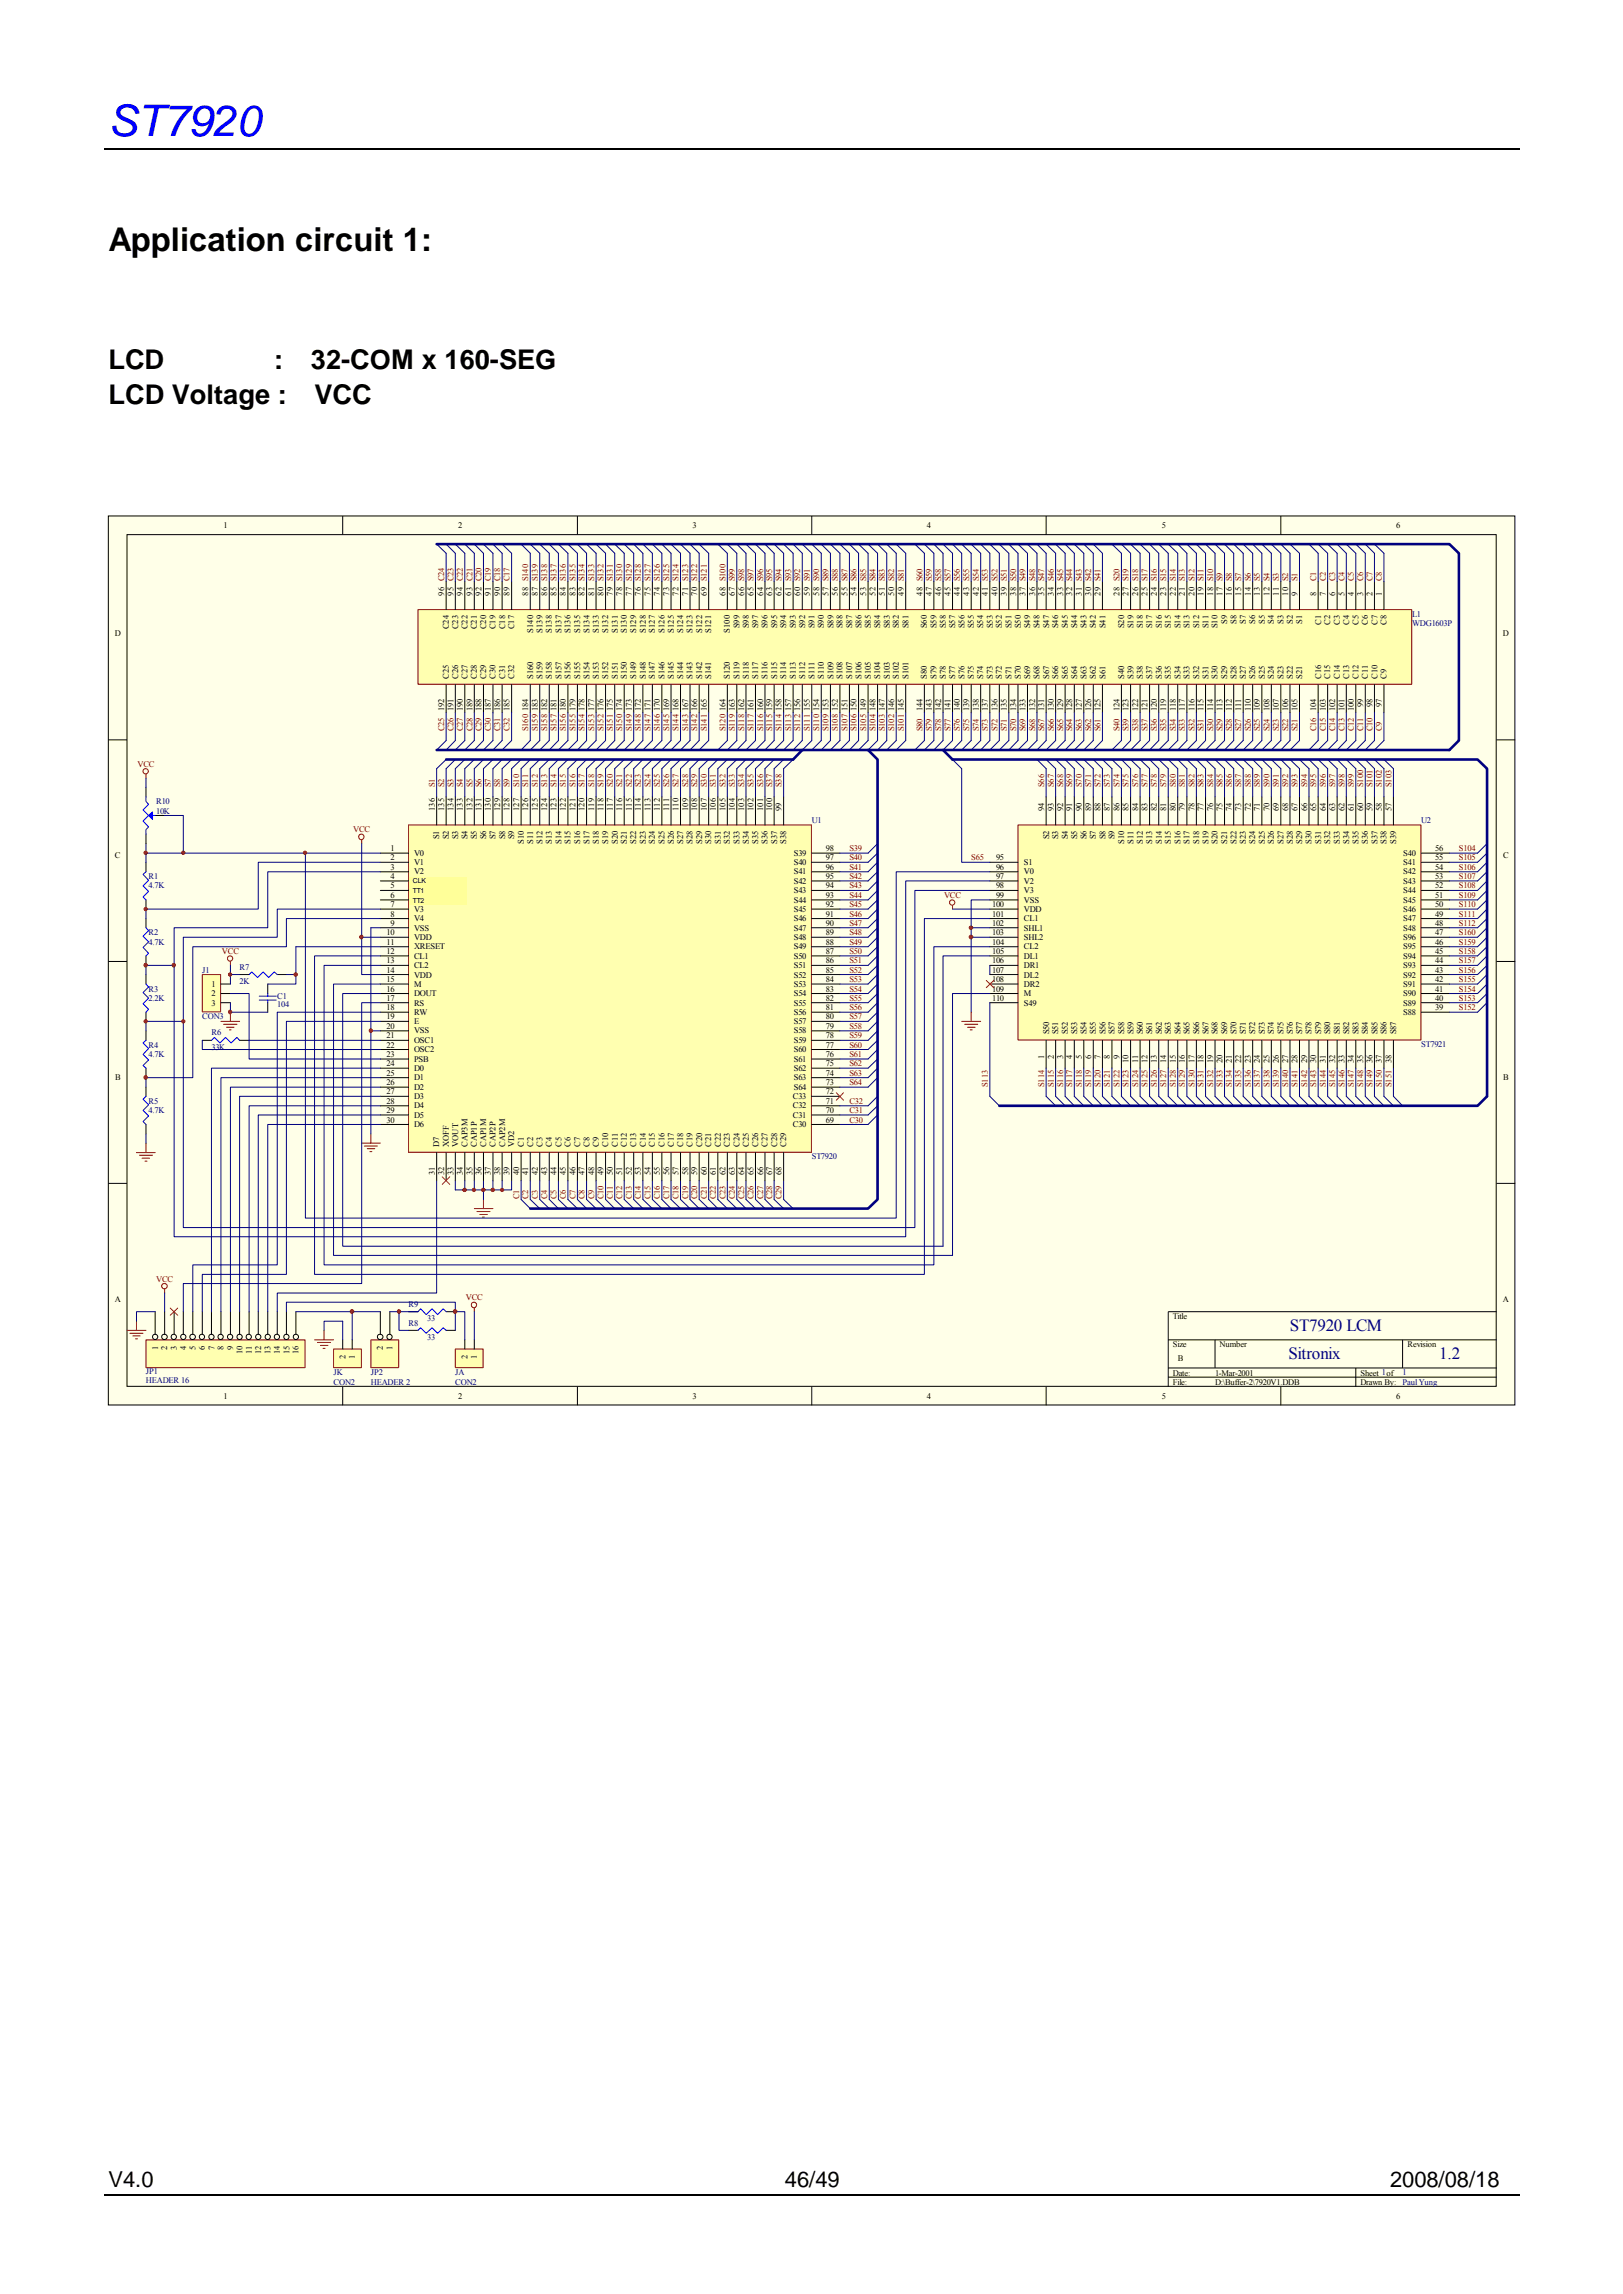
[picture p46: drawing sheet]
<svg xmlns="http://www.w3.org/2000/svg" width="210mm" height="297mm" viewBox="0 0 210 297" stroke-linecap="round" stroke-linejoin="round" font-family="sans-serif">
<defs><g id="words">
<text font-size="5.6" fill="#00f" x="14" y="17.6">ST7920</text>
<text font-size="4.2" x="14" y="32.4">Application circuit 1:</text>
<g font-size="3.5">
<text x="14" y="47.7">LCD</text>
<text x="35.5" y="47.7">:</text>
<text x="40.2" y="47.7">32-COM x 160-SEG</text>
<text x="14" y="52.3">LCD Voltage :</text>
<text x="40.7" y="52.3">VCC</text>
</g>
<g font-size="2.8">
<text x="14" y="282.8">V4.0</text>
<text x="101.5" y="282.8">46/49</text>
<text x="179.8" y="282.8">2008/08/18</text>
</g>
<g font-size="2.2" fill="#000080">
<text x="166.8" y="172.2">ST7920 LCM</text>
<text x="166.6" y="175.8">Sitronix</text>
<text x="186.1" y="175.8">1.2</text>
</g>
<g font-size="1.1">
<text x="28.9" y="68.3">1</text>
<text x="59.3" y="68.3">2</text>
<text x="89.6" y="68.3">3</text>
<text x="119.9" y="68.3">4</text>
<text x="150.2" y="68.3">5</text>
<text x="180.6" y="68.3">6</text>
<text x="57.4" y="77" transform="rotate(-90 57.4 77)">96 C24</text>
<text x="58.6" y="77" transform="rotate(-90 58.6 77)">95 C23</text>
<text x="59.9" y="77" transform="rotate(-90 59.9 77)">94 C22</text>
<text x="61.1" y="77" transform="rotate(-90 61.1 77)">93 C21</text>
<text x="62.3" y="77" transform="rotate(-90 62.3 77)">92 C20</text>
<text x="63.5" y="77" transform="rotate(-90 63.5 77)">91 C19</text>
<text x="64.7" y="77" transform="rotate(-90 64.7 77)">90 C18</text>
<text x="65.9" y="77" transform="rotate(-90 65.9 77)">89 C17</text>
<text x="68.3" y="77" transform="rotate(-90 68.3 77)">88 S140</text>
<text x="69.6" y="77" transform="rotate(-90 69.6 77)">87 S139</text>
<text x="70.8" y="77" transform="rotate(-90 70.8 77)">86 S138</text>
<text x="72" y="77" transform="rotate(-90 72 77)">85 S137</text>
<text x="73.2" y="77" transform="rotate(-90 73.2 77)">84 S136</text>
<text x="74.4" y="77" transform="rotate(-90 74.4 77)">83 S135</text>
<text x="75.6" y="77" transform="rotate(-90 75.6 77)">82 S134</text>
<text x="76.8" y="77" transform="rotate(-90 76.8 77)">81 S133</text>
<text x="78.1" y="77" transform="rotate(-90 78.1 77)">80 S132</text>
<text x="79.2" y="77" transform="rotate(-90 79.2 77)">79 S131</text>
<text x="80.5" y="77" transform="rotate(-90 80.5 77)">78 S130</text>
<text x="81.7" y="77" transform="rotate(-90 81.7 77)">77 S129</text>
<text x="82.9" y="77" transform="rotate(-90 82.9 77)">76 S128</text>
<text x="84.1" y="77" transform="rotate(-90 84.1 77)">75 S127</text>
<text x="85.3" y="77" transform="rotate(-90 85.3 77)">74 S126</text>
<text x="86.5" y="77" transform="rotate(-90 86.5 77)">73 S125</text>
<text x="87.8" y="77" transform="rotate(-90 87.8 77)">72 S124</text>
<text x="89" y="77" transform="rotate(-90 89 77)">71 S123</text>
<text x="90.2" y="77" transform="rotate(-90 90.2 77)">70 S122</text>
<text x="91.4" y="77" transform="rotate(-90 91.4 77)">69 S121</text>
<text x="93.8" y="77" transform="rotate(-90 93.8 77)">68 S100</text>
<text x="95" y="77" transform="rotate(-90 95 77)">67 S99</text>
<text x="96.2" y="77" transform="rotate(-90 96.2 77)">66 S98</text>
<text x="97.5" y="77" transform="rotate(-90 97.5 77)">65 S97</text>
<text x="98.7" y="77" transform="rotate(-90 98.7 77)">64 S96</text>
<text x="99.9" y="77" transform="rotate(-90 99.9 77)">63 S95</text>
<text x="101.1" y="77" transform="rotate(-90 101.1 77)">62 S94</text>
<text x="102.3" y="77" transform="rotate(-90 102.3 77)">61 S93</text>
<text x="103.5" y="77" transform="rotate(-90 103.5 77)">60 S92</text>
<text x="104.7" y="77" transform="rotate(-90 104.7 77)">59 S91</text>
<text x="106" y="77" transform="rotate(-90 106 77)">58 S90</text>
<text x="107.1" y="77" transform="rotate(-90 107.1 77)">57 S89</text>
<text x="108.4" y="77" transform="rotate(-90 108.4 77)">56 S88</text>
<text x="109.6" y="77" transform="rotate(-90 109.6 77)">55 S87</text>
<text x="110.8" y="77" transform="rotate(-90 110.8 77)">54 S86</text>
<text x="112" y="77" transform="rotate(-90 112 77)">53 S85</text>
<text x="113.2" y="77" transform="rotate(-90 113.2 77)">52 S84</text>
<text x="114.4" y="77" transform="rotate(-90 114.4 77)">51 S83</text>
<text x="115.7" y="77" transform="rotate(-90 115.7 77)">50 S82</text>
<text x="116.9" y="77" transform="rotate(-90 116.9 77)">49 S81</text>
<text x="119.3" y="77" transform="rotate(-90 119.3 77)">48 S60</text>
<text x="120.5" y="77" transform="rotate(-90 120.5 77)">47 S59</text>
<text x="121.7" y="77" transform="rotate(-90 121.7 77)">46 S58</text>
<text x="122.9" y="77" transform="rotate(-90 122.9 77)">45 S57</text>
<text x="124.1" y="77" transform="rotate(-90 124.1 77)">44 S56</text>
<text x="125.3" y="77" transform="rotate(-90 125.3 77)">43 S55</text>
<text x="126.6" y="77" transform="rotate(-90 126.6 77)">42 S54</text>
<text x="127.8" y="77" transform="rotate(-90 127.8 77)">41 S53</text>
<text x="129" y="77" transform="rotate(-90 129 77)">40 S52</text>
<text x="130.2" y="77" transform="rotate(-90 130.2 77)">39 S51</text>
<text x="131.4" y="77" transform="rotate(-90 131.4 77)">38 S50</text>
<text x="132.6" y="77" transform="rotate(-90 132.6 77)">37 S49</text>
<text x="133.9" y="77" transform="rotate(-90 133.9 77)">36 S48</text>
<text x="135" y="77" transform="rotate(-90 135 77)">35 S47</text>
<text x="136.3" y="77" transform="rotate(-90 136.3 77)">34 S46</text>
<text x="137.5" y="77" transform="rotate(-90 137.5 77)">33 S45</text>
<text x="138.7" y="77" transform="rotate(-90 138.7 77)">32 S44</text>
<text x="139.9" y="77" transform="rotate(-90 139.9 77)">31 S43</text>
<text x="141.1" y="77" transform="rotate(-90 141.1 77)">30 S42</text>
<text x="142.3" y="77" transform="rotate(-90 142.3 77)">29 S41</text>
<text x="144.8" y="77" transform="rotate(-90 144.8 77)">28 S20</text>
<text x="146" y="77" transform="rotate(-90 146 77)">27 S19</text>
<text x="147.2" y="77" transform="rotate(-90 147.2 77)">26 S18</text>
<text x="148.4" y="77" transform="rotate(-90 148.4 77)">25 S17</text>
<text x="149.6" y="77" transform="rotate(-90 149.6 77)">24 S16</text>
<text x="150.8" y="77" transform="rotate(-90 150.8 77)">23 S15</text>
<text x="152.1" y="77" transform="rotate(-90 152.1 77)">22 S14</text>
<text x="153.2" y="77" transform="rotate(-90 153.2 77)">21 S13</text>
<text x="154.5" y="77" transform="rotate(-90 154.5 77)">20 S12</text>
<text x="155.7" y="77" transform="rotate(-90 155.7 77)">19 S11</text>
<text x="156.9" y="77" transform="rotate(-90 156.9 77)">18 S10</text>
<text x="158.1" y="77" transform="rotate(-90 158.1 77)">17 S9</text>
<text x="159.3" y="77" transform="rotate(-90 159.3 77)">16 S8</text>
<text x="160.5" y="77" transform="rotate(-90 160.5 77)">15 S7</text>
<text x="161.8" y="77" transform="rotate(-90 161.8 77)">14 S6</text>
<text x="162.9" y="77" transform="rotate(-90 162.9 77)">13 S5</text>
<text x="164.2" y="77" transform="rotate(-90 164.2 77)">12 S4</text>
<text x="165.4" y="77" transform="rotate(-90 165.4 77)">11 S3</text>
<text x="166.6" y="77" transform="rotate(-90 166.6 77)">10 S2</text>
<text x="167.8" y="77" transform="rotate(-90 167.8 77)">9</text>
<text x="170.2" y="77" transform="rotate(-90 170.2 77)">8</text>
<text x="171.4" y="77" transform="rotate(-90 171.4 77)">7</text>
<text x="172.7" y="77" transform="rotate(-90 172.7 77)">6</text>
<text x="173.9" y="77" transform="rotate(-90 173.9 77)">5</text>
<text x="175.1" y="77" transform="rotate(-90 175.1 77)">4</text>
<text x="176.3" y="77" transform="rotate(-90 176.3 77)">3</text>
<text x="177.5" y="77" transform="rotate(-90 177.5 77)">2</text>
<text x="178.7" y="77" transform="rotate(-90 178.7 77)">1</text>
<text x="14.9" y="82.2">D</text>
<text x="58" y="81.4" transform="rotate(-90 58 81.4)">C24</text>
<text x="59.3" y="81.4" transform="rotate(-90 59.3 81.4)">C23</text>
<text x="60.5" y="81.4" transform="rotate(-90 60.5 81.4)">C22</text>
<text x="61.7" y="81.4" transform="rotate(-90 61.7 81.4)">C21</text>
<text x="62.9" y="81.4" transform="rotate(-90 62.9 81.4)">C20</text>
<text x="64.1" y="81.4" transform="rotate(-90 64.1 81.4)">C19</text>
<text x="65.3" y="81.4" transform="rotate(-90 65.3 81.4)">C18</text>
<text x="66.5" y="81.4" transform="rotate(-90 66.5 81.4)">C17</text>
<text x="69" y="81.8" transform="rotate(-90 69 81.8)">S140</text>
<text x="70.1" y="81.8" transform="rotate(-90 70.1 81.8)">S139</text>
<text x="71.4" y="81.8" transform="rotate(-90 71.4 81.8)">S138</text>
<text x="72.6" y="81.8" transform="rotate(-90 72.6 81.8)">S137</text>
<text x="73.8" y="81.8" transform="rotate(-90 73.8 81.8)">S136</text>
<text x="75" y="81.8" transform="rotate(-90 75 81.8)">S135</text>
<text x="76.2" y="81.8" transform="rotate(-90 76.2 81.8)">S134</text>
<text x="77.4" y="81.8" transform="rotate(-90 77.4 81.8)">S133</text>
<text x="78.7" y="81.8" transform="rotate(-90 78.7 81.8)">S132</text>
<text x="79.9" y="81.8" transform="rotate(-90 79.9 81.8)">S131</text>
<text x="81.1" y="81.8" transform="rotate(-90 81.1 81.8)">S130</text>
<text x="82.3" y="81.8" transform="rotate(-90 82.3 81.8)">S129</text>
<text x="83.5" y="81.8" transform="rotate(-90 83.5 81.8)">S128</text>
<text x="84.7" y="81.8" transform="rotate(-90 84.7 81.8)">S127</text>
<text x="85.9" y="81.8" transform="rotate(-90 85.9 81.8)">S126</text>
<text x="87.2" y="81.8" transform="rotate(-90 87.2 81.8)">S125</text>
<text x="88.3" y="81.8" transform="rotate(-90 88.3 81.8)">S124</text>
<text x="89.6" y="81.8" transform="rotate(-90 89.6 81.8)">S123</text>
<text x="90.8" y="81.8" transform="rotate(-90 90.8 81.8)">S122</text>
<text x="92" y="81.8" transform="rotate(-90 92 81.8)">S121</text>
<text x="94.4" y="81.8" transform="rotate(-90 94.4 81.8)">S100</text>
<text x="95.6" y="81.3" transform="rotate(-90 95.6 81.3)">S99</text>
<text x="96.9" y="81.3" transform="rotate(-90 96.9 81.3)">S98</text>
<text x="98" y="81.3" transform="rotate(-90 98 81.3)">S97</text>
<text x="99.3" y="81.3" transform="rotate(-90 99.3 81.3)">S96</text>
<text x="100.5" y="81.3" transform="rotate(-90 100.5 81.3)">S95</text>
<text x="101.7" y="81.3" transform="rotate(-90 101.7 81.3)">S94</text>
<text x="102.9" y="81.3" transform="rotate(-90 102.9 81.3)">S93</text>
<text x="104.1" y="81.3" transform="rotate(-90 104.1 81.3)">S92</text>
<text x="105.3" y="81.3" transform="rotate(-90 105.3 81.3)">S91</text>
<text x="106.6" y="81.3" transform="rotate(-90 106.6 81.3)">S90</text>
<text x="107.8" y="81.3" transform="rotate(-90 107.8 81.3)">S89</text>
<text x="109" y="81.3" transform="rotate(-90 109 81.3)">S88</text>
<text x="110.2" y="81.3" transform="rotate(-90 110.2 81.3)">S87</text>
<text x="111.4" y="81.3" transform="rotate(-90 111.4 81.3)">S86</text>
<text x="112.6" y="81.3" transform="rotate(-90 112.6 81.3)">S85</text>
<text x="113.8" y="81.3" transform="rotate(-90 113.8 81.3)">S84</text>
<text x="115.1" y="81.3" transform="rotate(-90 115.1 81.3)">S83</text>
<text x="116.2" y="81.3" transform="rotate(-90 116.2 81.3)">S82</text>
<text x="117.5" y="81.3" transform="rotate(-90 117.5 81.3)">S81</text>
<text x="119.9" y="81.3" transform="rotate(-90 119.9 81.3)">S60</text>
<text x="121.1" y="81.3" transform="rotate(-90 121.1 81.3)">S59</text>
<text x="122.3" y="81.3" transform="rotate(-90 122.3 81.3)">S58</text>
<text x="123.5" y="81.3" transform="rotate(-90 123.5 81.3)">S57</text>
<text x="124.8" y="81.3" transform="rotate(-90 124.8 81.3)">S56</text>
<text x="125.9" y="81.3" transform="rotate(-90 125.9 81.3)">S55</text>
<text x="127.2" y="81.3" transform="rotate(-90 127.2 81.3)">S54</text>
<text x="128.4" y="81.3" transform="rotate(-90 128.4 81.3)">S53</text>
<text x="129.6" y="81.3" transform="rotate(-90 129.6 81.3)">S52</text>
<text x="130.8" y="81.3" transform="rotate(-90 130.8 81.3)">S51</text>
<text x="132" y="81.3" transform="rotate(-90 132 81.3)">S50</text>
<text x="133.2" y="81.3" transform="rotate(-90 133.2 81.3)">S49</text>
<text x="134.5" y="81.3" transform="rotate(-90 134.5 81.3)">S48</text>
<text x="135.7" y="81.3" transform="rotate(-90 135.7 81.3)">S47</text>
<text x="136.9" y="81.3" transform="rotate(-90 136.9 81.3)">S46</text>
<text x="138.1" y="81.3" transform="rotate(-90 138.1 81.3)">S45</text>
<text x="139.3" y="81.3" transform="rotate(-90 139.3 81.3)">S44</text>
<text x="140.5" y="81.3" transform="rotate(-90 140.5 81.3)">S43</text>
<text x="141.7" y="81.3" transform="rotate(-90 141.7 81.3)">S42</text>
<text x="143" y="81.3" transform="rotate(-90 143 81.3)">S41</text>
<text x="145.4" y="81.3" transform="rotate(-90 145.4 81.3)">S20</text>
<text x="146.6" y="81.3" transform="rotate(-90 146.6 81.3)">S19</text>
<text x="147.8" y="81.3" transform="rotate(-90 147.8 81.3)">S18</text>
<text x="149" y="81.3" transform="rotate(-90 149 81.3)">S17</text>
<text x="150.2" y="81.3" transform="rotate(-90 150.2 81.3)">S16</text>
<text x="151.4" y="81.3" transform="rotate(-90 151.4 81.3)">S15</text>
<text x="152.7" y="81.3" transform="rotate(-90 152.7 81.3)">S14</text>
<text x="153.8" y="81.3" transform="rotate(-90 153.8 81.3)">S13</text>
<text x="155.1" y="81.3" transform="rotate(-90 155.1 81.3)">S12</text>
<text x="156.3" y="81.3" transform="rotate(-90 156.3 81.3)">S11</text>
<text x="157.5" y="81.3" transform="rotate(-90 157.5 81.3)">S10</text>
<text x="158.7" y="80.7" transform="rotate(-90 158.7 80.7)">S9</text>
<text x="159.9" y="80.7" transform="rotate(-90 159.9 80.7)">S8</text>
<text x="161.1" y="80.7" transform="rotate(-90 161.1 80.7)">S7</text>
<text x="162.3" y="80.7" transform="rotate(-90 162.3 80.7)">S6</text>
<text x="163.6" y="80.7" transform="rotate(-90 163.6 80.7)">S5</text>
<text x="164.8" y="80.7" transform="rotate(-90 164.8 80.7)">S4</text>
<text x="166" y="80.7" transform="rotate(-90 166 80.7)">S3</text>
<text x="167.2" y="80.7" transform="rotate(-90 167.2 80.7)">S2</text>
<text x="168.4" y="80.7" transform="rotate(-90 168.4 80.7)">S1</text>
<text x="170.9" y="80.8" transform="rotate(-90 170.9 80.8)">C1</text>
<text x="172" y="80.8" transform="rotate(-90 172 80.8)">C2</text>
<text x="173.3" y="80.8" transform="rotate(-90 173.3 80.8)">C3</text>
<text x="174.5" y="80.8" transform="rotate(-90 174.5 80.8)">C4</text>
<text x="175.7" y="80.8" transform="rotate(-90 175.7 80.8)">C5</text>
<text x="176.9" y="80.8" transform="rotate(-90 176.9 80.8)">C6</text>
<text x="178.1" y="80.8" transform="rotate(-90 178.1 80.8)">C7</text>
<text x="179.3" y="80.8" transform="rotate(-90 179.3 80.8)">C8</text>
<text x="194.4" y="82.2">D</text>
<text x="58" y="87.8" transform="rotate(-90 58 87.8)">C25</text>
<text x="59.3" y="87.8" transform="rotate(-90 59.3 87.8)">C26</text>
<text x="60.5" y="87.8" transform="rotate(-90 60.5 87.8)">C27</text>
<text x="61.7" y="87.8" transform="rotate(-90 61.7 87.8)">C28</text>
<text x="62.9" y="87.8" transform="rotate(-90 62.9 87.8)">C29</text>
<text x="64.1" y="87.8" transform="rotate(-90 64.1 87.8)">C30</text>
<text x="65.3" y="87.8" transform="rotate(-90 65.3 87.8)">C31</text>
<text x="66.5" y="87.8" transform="rotate(-90 66.5 87.8)">C32</text>
<text x="69" y="87.8" transform="rotate(-90 69 87.8)">S160</text>
<text x="70.1" y="87.8" transform="rotate(-90 70.1 87.8)">S159</text>
<text x="71.4" y="87.8" transform="rotate(-90 71.4 87.8)">S158</text>
<text x="72.6" y="87.8" transform="rotate(-90 72.6 87.8)">S157</text>
<text x="73.8" y="87.8" transform="rotate(-90 73.8 87.8)">S156</text>
<text x="75" y="87.8" transform="rotate(-90 75 87.8)">S155</text>
<text x="76.2" y="87.8" transform="rotate(-90 76.2 87.8)">S154</text>
<text x="77.4" y="87.8" transform="rotate(-90 77.4 87.8)">S153</text>
<text x="78.7" y="87.8" transform="rotate(-90 78.7 87.8)">S152</text>
<text x="79.9" y="87.8" transform="rotate(-90 79.9 87.8)">S151</text>
<text x="81.1" y="87.8" transform="rotate(-90 81.1 87.8)">S150</text>
<text x="82.3" y="87.8" transform="rotate(-90 82.3 87.8)">S149</text>
<text x="83.5" y="87.8" transform="rotate(-90 83.5 87.8)">S148</text>
<text x="84.7" y="87.8" transform="rotate(-90 84.7 87.8)">S147</text>
<text x="85.9" y="87.8" transform="rotate(-90 85.9 87.8)">S146</text>
<text x="87.2" y="87.8" transform="rotate(-90 87.2 87.8)">S145</text>
<text x="88.3" y="87.8" transform="rotate(-90 88.3 87.8)">S144</text>
<text x="89.6" y="87.8" transform="rotate(-90 89.6 87.8)">S143</text>
<text x="90.8" y="87.8" transform="rotate(-90 90.8 87.8)">S142</text>
<text x="92" y="87.8" transform="rotate(-90 92 87.8)">S141</text>
<text x="94.4" y="87.8" transform="rotate(-90 94.4 87.8)">S120</text>
<text x="95.6" y="87.8" transform="rotate(-90 95.6 87.8)">S119</text>
<text x="96.9" y="87.8" transform="rotate(-90 96.9 87.8)">S118</text>
<text x="98" y="87.8" transform="rotate(-90 98 87.8)">S117</text>
<text x="99.3" y="87.8" transform="rotate(-90 99.3 87.8)">S116</text>
<text x="100.5" y="87.8" transform="rotate(-90 100.5 87.8)">S115</text>
<text x="101.7" y="87.8" transform="rotate(-90 101.7 87.8)">S114</text>
<text x="102.9" y="87.8" transform="rotate(-90 102.9 87.8)">S113</text>
<text x="104.1" y="87.8" transform="rotate(-90 104.1 87.8)">S112</text>
<text x="105.3" y="87.8" transform="rotate(-90 105.3 87.8)">S111</text>
<text x="106.6" y="87.8" transform="rotate(-90 106.6 87.8)">S110</text>
<text x="107.8" y="87.8" transform="rotate(-90 107.8 87.8)">S109</text>
<text x="109" y="87.8" transform="rotate(-90 109 87.8)">S108</text>
<text x="110.2" y="87.8" transform="rotate(-90 110.2 87.8)">S107</text>
<text x="111.4" y="87.8" transform="rotate(-90 111.4 87.8)">S106</text>
<text x="112.6" y="87.8" transform="rotate(-90 112.6 87.8)">S105</text>
<text x="113.8" y="87.8" transform="rotate(-90 113.8 87.8)">S104</text>
<text x="115.1" y="87.8" transform="rotate(-90 115.1 87.8)">S103</text>
<text x="116.2" y="87.8" transform="rotate(-90 116.2 87.8)">S102</text>
<text x="117.5" y="87.8" transform="rotate(-90 117.5 87.8)">S101</text>
<text x="119.9" y="87.8" transform="rotate(-90 119.9 87.8)">S80</text>
<text x="121.1" y="87.8" transform="rotate(-90 121.1 87.8)">S79</text>
<text x="122.3" y="87.8" transform="rotate(-90 122.3 87.8)">S78</text>
<text x="123.5" y="87.8" transform="rotate(-90 123.5 87.8)">S77</text>
<text x="124.8" y="87.8" transform="rotate(-90 124.8 87.8)">S76</text>
<text x="125.9" y="87.8" transform="rotate(-90 125.9 87.8)">S75</text>
<text x="127.2" y="87.8" transform="rotate(-90 127.2 87.8)">S74</text>
<text x="128.4" y="87.8" transform="rotate(-90 128.4 87.8)">S73</text>
<text x="129.6" y="87.8" transform="rotate(-90 129.6 87.8)">S72</text>
<text x="130.8" y="87.8" transform="rotate(-90 130.8 87.8)">S71</text>
<text x="132" y="87.8" transform="rotate(-90 132 87.8)">S70</text>
<text x="133.2" y="87.8" transform="rotate(-90 133.2 87.8)">S69</text>
<text x="134.5" y="87.8" transform="rotate(-90 134.5 87.8)">S68</text>
<text x="135.7" y="87.8" transform="rotate(-90 135.7 87.8)">S67</text>
<text x="136.9" y="87.8" transform="rotate(-90 136.9 87.8)">S66</text>
<text x="138.1" y="87.8" transform="rotate(-90 138.1 87.8)">S65</text>
<text x="139.3" y="87.8" transform="rotate(-90 139.3 87.8)">S64</text>
<text x="140.5" y="87.8" transform="rotate(-90 140.5 87.8)">S63</text>
<text x="141.7" y="87.8" transform="rotate(-90 141.7 87.8)">S62</text>
<text x="143" y="87.8" transform="rotate(-90 143 87.8)">S61</text>
<text x="145.4" y="87.8" transform="rotate(-90 145.4 87.8)">S40</text>
<text x="146.6" y="87.8" transform="rotate(-90 146.6 87.8)">S39</text>
<text x="147.8" y="87.8" transform="rotate(-90 147.8 87.8)">S38</text>
<text x="149" y="87.8" transform="rotate(-90 149 87.8)">S37</text>
<text x="150.2" y="87.8" transform="rotate(-90 150.2 87.8)">S36</text>
<text x="151.4" y="87.8" transform="rotate(-90 151.4 87.8)">S35</text>
<text x="152.7" y="87.8" transform="rotate(-90 152.7 87.8)">S34</text>
<text x="153.8" y="87.8" transform="rotate(-90 153.8 87.8)">S33</text>
<text x="155.1" y="87.8" transform="rotate(-90 155.1 87.8)">S32</text>
<text x="156.3" y="87.8" transform="rotate(-90 156.3 87.8)">S31</text>
<text x="157.5" y="87.8" transform="rotate(-90 157.5 87.8)">S30</text>
<text x="158.7" y="87.8" transform="rotate(-90 158.7 87.8)">S29</text>
<text x="159.9" y="87.8" transform="rotate(-90 159.9 87.8)">S28</text>
<text x="161.1" y="87.8" transform="rotate(-90 161.1 87.8)">S27</text>
<text x="162.3" y="87.8" transform="rotate(-90 162.3 87.8)">S26</text>
<text x="163.6" y="87.8" transform="rotate(-90 163.6 87.8)">S25</text>
<text x="164.8" y="87.8" transform="rotate(-90 164.8 87.8)">S24</text>
<text x="166" y="87.8" transform="rotate(-90 166 87.8)">S23</text>
<text x="167.2" y="87.8" transform="rotate(-90 167.2 87.8)">S22</text>
<text x="168.4" y="87.8" transform="rotate(-90 168.4 87.8)">S21</text>
<text x="170.9" y="87.8" transform="rotate(-90 170.9 87.8)">C16</text>
<text x="172" y="87.8" transform="rotate(-90 172 87.8)">C15</text>
<text x="173.3" y="87.8" transform="rotate(-90 173.3 87.8)">C14</text>
<text x="174.5" y="87.8" transform="rotate(-90 174.5 87.8)">C13</text>
<text x="175.7" y="87.8" transform="rotate(-90 175.7 87.8)">C12</text>
<text x="176.9" y="87.8" transform="rotate(-90 176.9 87.8)">C11</text>
<text x="178.1" y="87.8" transform="rotate(-90 178.1 87.8)">C10</text>
<text x="179.3" y="87.8" transform="rotate(-90 179.3 87.8)">C9</text>
<text x="57.4" y="92" transform="rotate(-90 57.4 92)">192</text>
<text x="58.6" y="92" transform="rotate(-90 58.6 92)">191</text>
<text x="59.9" y="92" transform="rotate(-90 59.9 92)">190</text>
<text x="61.1" y="92" transform="rotate(-90 61.1 92)">189</text>
<text x="62.3" y="92" transform="rotate(-90 62.3 92)">188</text>
<text x="63.5" y="92" transform="rotate(-90 63.5 92)">187</text>
<text x="64.7" y="92" transform="rotate(-90 64.7 92)">186</text>
<text x="65.9" y="92" transform="rotate(-90 65.9 92)">185</text>
<text x="68.3" y="92" transform="rotate(-90 68.3 92)">184</text>
<text x="69.6" y="92" transform="rotate(-90 69.6 92)">183</text>
<text x="70.8" y="92" transform="rotate(-90 70.8 92)">182</text>
<text x="72" y="92" transform="rotate(-90 72 92)">181</text>
<text x="73.2" y="92" transform="rotate(-90 73.2 92)">180</text>
<text x="74.4" y="92" transform="rotate(-90 74.4 92)">179</text>
<text x="75.6" y="92" transform="rotate(-90 75.6 92)">178</text>
<text x="76.8" y="92" transform="rotate(-90 76.8 92)">177</text>
<text x="78.1" y="92" transform="rotate(-90 78.1 92)">176</text>
<text x="79.2" y="92" transform="rotate(-90 79.2 92)">175</text>
<text x="80.5" y="92" transform="rotate(-90 80.5 92)">174</text>
<text x="81.7" y="92" transform="rotate(-90 81.7 92)">173</text>
<text x="82.9" y="92" transform="rotate(-90 82.9 92)">172</text>
<text x="84.1" y="92" transform="rotate(-90 84.1 92)">171</text>
<text x="85.3" y="92" transform="rotate(-90 85.3 92)">170</text>
<text x="86.5" y="92" transform="rotate(-90 86.5 92)">169</text>
<text x="87.8" y="92" transform="rotate(-90 87.8 92)">168</text>
<text x="89" y="92" transform="rotate(-90 89 92)">167</text>
<text x="90.2" y="92" transform="rotate(-90 90.2 92)">166</text>
<text x="91.4" y="92" transform="rotate(-90 91.4 92)">165</text>
<text x="93.8" y="92" transform="rotate(-90 93.8 92)">164</text>
<text x="95" y="92" transform="rotate(-90 95 92)">163</text>
<text x="96.2" y="92" transform="rotate(-90 96.2 92)">162</text>
<text x="97.5" y="92" transform="rotate(-90 97.5 92)">161</text>
<text x="98.7" y="92" transform="rotate(-90 98.7 92)">160</text>
<text x="99.9" y="92" transform="rotate(-90 99.9 92)">159</text>
<text x="101.1" y="92" transform="rotate(-90 101.1 92)">158</text>
<text x="102.3" y="92" transform="rotate(-90 102.3 92)">157</text>
<text x="103.5" y="92" transform="rotate(-90 103.5 92)">156</text>
<text x="104.7" y="92" transform="rotate(-90 104.7 92)">155</text>
<text x="106" y="92" transform="rotate(-90 106 92)">154</text>
<text x="107.1" y="92" transform="rotate(-90 107.1 92)">153</text>
<text x="108.4" y="92" transform="rotate(-90 108.4 92)">152</text>
<text x="109.6" y="92" transform="rotate(-90 109.6 92)">151</text>
<text x="110.8" y="92" transform="rotate(-90 110.8 92)">150</text>
<text x="112" y="92" transform="rotate(-90 112 92)">149</text>
<text x="113.2" y="92" transform="rotate(-90 113.2 92)">148</text>
<text x="114.4" y="92" transform="rotate(-90 114.4 92)">147</text>
<text x="115.7" y="92" transform="rotate(-90 115.7 92)">146</text>
<text x="116.9" y="92" transform="rotate(-90 116.9 92)">145</text>
<text x="119.3" y="92" transform="rotate(-90 119.3 92)">144</text>
<text x="120.5" y="92" transform="rotate(-90 120.5 92)">143</text>
<text x="121.7" y="92" transform="rotate(-90 121.7 92)">142</text>
<text x="122.9" y="92" transform="rotate(-90 122.9 92)">141</text>
<text x="124.1" y="92" transform="rotate(-90 124.1 92)">140</text>
<text x="125.3" y="92" transform="rotate(-90 125.3 92)">139</text>
<text x="126.6" y="92" transform="rotate(-90 126.6 92)">138</text>
<text x="127.8" y="92" transform="rotate(-90 127.8 92)">137</text>
<text x="129" y="92" transform="rotate(-90 129 92)">136</text>
<text x="130.2" y="92" transform="rotate(-90 130.2 92)">135</text>
<text x="131.4" y="92" transform="rotate(-90 131.4 92)">134</text>
<text x="132.6" y="92" transform="rotate(-90 132.6 92)">133</text>
<text x="133.9" y="92" transform="rotate(-90 133.9 92)">132</text>
<text x="135" y="92" transform="rotate(-90 135 92)">131</text>
<text x="136.3" y="92" transform="rotate(-90 136.3 92)">130</text>
<text x="137.5" y="92" transform="rotate(-90 137.5 92)">129</text>
<text x="138.7" y="92" transform="rotate(-90 138.7 92)">128</text>
<text x="139.9" y="92" transform="rotate(-90 139.9 92)">127</text>
<text x="141.1" y="92" transform="rotate(-90 141.1 92)">126</text>
<text x="142.3" y="92" transform="rotate(-90 142.3 92)">125</text>
<text x="144.8" y="92" transform="rotate(-90 144.8 92)">124</text>
<text x="146" y="92" transform="rotate(-90 146 92)">123</text>
<text x="147.2" y="92" transform="rotate(-90 147.2 92)">122</text>
<text x="148.4" y="92" transform="rotate(-90 148.4 92)">121</text>
<text x="149.6" y="92" transform="rotate(-90 149.6 92)">120</text>
<text x="150.8" y="92" transform="rotate(-90 150.8 92)">119</text>
<text x="152.1" y="92" transform="rotate(-90 152.1 92)">118</text>
<text x="153.2" y="92" transform="rotate(-90 153.2 92)">117</text>
<text x="154.5" y="92" transform="rotate(-90 154.5 92)">116</text>
<text x="155.7" y="92" transform="rotate(-90 155.7 92)">115</text>
<text x="156.9" y="92" transform="rotate(-90 156.9 92)">114</text>
<text x="158.1" y="92" transform="rotate(-90 158.1 92)">113</text>
<text x="159.3" y="92" transform="rotate(-90 159.3 92)">112</text>
<text x="160.5" y="92" transform="rotate(-90 160.5 92)">111</text>
<text x="161.8" y="92" transform="rotate(-90 161.8 92)">110</text>
<text x="162.9" y="92" transform="rotate(-90 162.9 92)">109</text>
<text x="164.2" y="92" transform="rotate(-90 164.2 92)">108</text>
<text x="165.4" y="92" transform="rotate(-90 165.4 92)">107</text>
<text x="166.6" y="92" transform="rotate(-90 166.6 92)">106</text>
<text x="167.8" y="92" transform="rotate(-90 167.8 92)">105</text>
<text x="170.2" y="92" transform="rotate(-90 170.2 92)">104</text>
<text x="171.4" y="92" transform="rotate(-90 171.4 92)">103</text>
<text x="172.7" y="92" transform="rotate(-90 172.7 92)">102</text>
<text x="173.9" y="92" transform="rotate(-90 173.9 92)">101</text>
<text x="175.1" y="92" transform="rotate(-90 175.1 92)">100</text>
<text x="176.3" y="91.5" transform="rotate(-90 176.3 91.5)">99</text>
<text x="177.5" y="91.5" transform="rotate(-90 177.5 91.5)">98</text>
<text x="178.7" y="91.5" transform="rotate(-90 178.7 91.5)">97</text>
<text x="56.2" y="104.9" transform="rotate(-90 56.2 104.9)">136</text>
<text x="57.4" y="104.9" transform="rotate(-90 57.4 104.9)">135</text>
<text x="58.6" y="104.9" transform="rotate(-90 58.6 104.9)">134</text>
<text x="59.9" y="104.9" transform="rotate(-90 59.9 104.9)">133</text>
<text x="61.1" y="104.9" transform="rotate(-90 61.1 104.9)">132</text>
<text x="62.3" y="104.9" transform="rotate(-90 62.3 104.9)">131</text>
<text x="63.5" y="104.9" transform="rotate(-90 63.5 104.9)">130</text>
<text x="64.7" y="104.9" transform="rotate(-90 64.7 104.9)">129</text>
<text x="65.9" y="104.9" transform="rotate(-90 65.9 104.9)">128</text>
<text x="67.1" y="104.9" transform="rotate(-90 67.1 104.9)">127</text>
<text x="68.3" y="104.9" transform="rotate(-90 68.3 104.9)">126</text>
<text x="69.6" y="104.9" transform="rotate(-90 69.6 104.9)">125</text>
<text x="70.8" y="104.9" transform="rotate(-90 70.8 104.9)">124</text>
<text x="72" y="104.9" transform="rotate(-90 72 104.9)">123</text>
<text x="73.2" y="104.9" transform="rotate(-90 73.2 104.9)">122</text>
<text x="74.4" y="104.9" transform="rotate(-90 74.4 104.9)">121</text>
<text x="75.6" y="104.9" transform="rotate(-90 75.6 104.9)">120</text>
<text x="76.8" y="104.9" transform="rotate(-90 76.8 104.9)">119</text>
<text x="78.1" y="104.9" transform="rotate(-90 78.1 104.9)">118</text>
<text x="79.2" y="104.9" transform="rotate(-90 79.2 104.9)">117</text>
<text x="80.5" y="104.9" transform="rotate(-90 80.5 104.9)">116</text>
<text x="81.7" y="104.9" transform="rotate(-90 81.7 104.9)">115</text>
<text x="82.9" y="104.9" transform="rotate(-90 82.9 104.9)">114</text>
<text x="84.1" y="104.9" transform="rotate(-90 84.1 104.9)">113</text>
<text x="85.3" y="104.9" transform="rotate(-90 85.3 104.9)">112</text>
<text x="86.5" y="104.9" transform="rotate(-90 86.5 104.9)">111</text>
<text x="87.8" y="104.9" transform="rotate(-90 87.8 104.9)">110</text>
<text x="89" y="104.9" transform="rotate(-90 89 104.9)">109</text>
<text x="90.2" y="104.9" transform="rotate(-90 90.2 104.9)">108</text>
<text x="91.4" y="104.9" transform="rotate(-90 91.4 104.9)">107</text>
<text x="92.6" y="104.9" transform="rotate(-90 92.6 104.9)">106</text>
<text x="93.8" y="104.9" transform="rotate(-90 93.8 104.9)">105</text>
<text x="95" y="104.9" transform="rotate(-90 95 104.9)">104</text>
<text x="96.2" y="104.9" transform="rotate(-90 96.2 104.9)">103</text>
<text x="97.5" y="104.9" transform="rotate(-90 97.5 104.9)">102</text>
<text x="98.7" y="104.9" transform="rotate(-90 98.7 104.9)">101</text>
<text x="99.9" y="104.9" transform="rotate(-90 99.9 104.9)">100</text>
<text x="101.1" y="104.9" transform="rotate(-90 101.1 104.9)">99</text>
<text x="135" y="104.9" transform="rotate(-90 135 104.9)">94</text>
<text x="136.3" y="104.9" transform="rotate(-90 136.3 104.9)">93</text>
<text x="137.5" y="104.9" transform="rotate(-90 137.5 104.9)">92</text>
<text x="138.7" y="104.9" transform="rotate(-90 138.7 104.9)">91</text>
<text x="139.9" y="104.9" transform="rotate(-90 139.9 104.9)">90</text>
<text x="141.1" y="104.9" transform="rotate(-90 141.1 104.9)">89</text>
<text x="142.3" y="104.9" transform="rotate(-90 142.3 104.9)">88</text>
<text x="143.6" y="104.9" transform="rotate(-90 143.6 104.9)">87</text>
<text x="144.8" y="104.9" transform="rotate(-90 144.8 104.9)">86</text>
<text x="146" y="104.9" transform="rotate(-90 146 104.9)">85</text>
<text x="147.2" y="104.9" transform="rotate(-90 147.2 104.9)">84</text>
<text x="148.4" y="104.9" transform="rotate(-90 148.4 104.9)">83</text>
<text x="149.6" y="104.9" transform="rotate(-90 149.6 104.9)">82</text>
<text x="150.8" y="104.9" transform="rotate(-90 150.8 104.9)">81</text>
<text x="152.1" y="104.9" transform="rotate(-90 152.1 104.9)">80</text>
<text x="153.2" y="104.9" transform="rotate(-90 153.2 104.9)">79</text>
<text x="154.5" y="104.9" transform="rotate(-90 154.5 104.9)">78</text>
<text x="155.7" y="104.9" transform="rotate(-90 155.7 104.9)">77</text>
<text x="156.9" y="104.9" transform="rotate(-90 156.9 104.9)">76</text>
<text x="158.1" y="104.9" transform="rotate(-90 158.1 104.9)">75</text>
<text x="159.3" y="104.9" transform="rotate(-90 159.3 104.9)">74</text>
<text x="160.5" y="104.9" transform="rotate(-90 160.5 104.9)">73</text>
<text x="161.8" y="104.9" transform="rotate(-90 161.8 104.9)">72</text>
<text x="162.9" y="104.9" transform="rotate(-90 162.9 104.9)">71</text>
<text x="164.2" y="104.9" transform="rotate(-90 164.2 104.9)">70</text>
<text x="165.4" y="104.9" transform="rotate(-90 165.4 104.9)">69</text>
<text x="166.6" y="104.9" transform="rotate(-90 166.6 104.9)">68</text>
<text x="167.8" y="104.9" transform="rotate(-90 167.8 104.9)">67</text>
<text x="169" y="104.9" transform="rotate(-90 169 104.9)">66</text>
<text x="170.2" y="104.9" transform="rotate(-90 170.2 104.9)">65</text>
<text x="171.4" y="104.9" transform="rotate(-90 171.4 104.9)">64</text>
<text x="172.7" y="104.9" transform="rotate(-90 172.7 104.9)">63</text>
<text x="173.9" y="104.9" transform="rotate(-90 173.9 104.9)">62</text>
<text x="175.1" y="104.9" transform="rotate(-90 175.1 104.9)">61</text>
<text x="176.3" y="104.9" transform="rotate(-90 176.3 104.9)">60</text>
<text x="177.5" y="104.9" transform="rotate(-90 177.5 104.9)">59</text>
<text x="178.7" y="104.9" transform="rotate(-90 178.7 104.9)">58</text>
<text x="180" y="104.9" transform="rotate(-90 180 104.9)">57</text>
<text x="14.9" y="110.9">C</text>
<text x="50.5" y="110.1">1</text>
<text x="50.5" y="111.3">2</text>
<text x="50.5" y="112.5">3</text>
<text x="50.5" y="113.7">4</text>
<text x="53.6" y="110.7">V0</text>
<text x="53.6" y="111.9">V1</text>
<text x="53.6" y="113.1">V2</text>
<text x="56.8" y="108.6" transform="rotate(-90 56.8 108.6)">S1</text>
<text x="58" y="108.6" transform="rotate(-90 58 108.6)">S2</text>
<text x="59.3" y="108.6" transform="rotate(-90 59.3 108.6)">S3</text>
<text x="60.5" y="108.6" transform="rotate(-90 60.5 108.6)">S4</text>
<text x="61.7" y="108.6" transform="rotate(-90 61.7 108.6)">S5</text>
<text x="62.9" y="108.6" transform="rotate(-90 62.9 108.6)">S6</text>
<text x="64.1" y="108.6" transform="rotate(-90 64.1 108.6)">S7</text>
<text x="65.3" y="108.6" transform="rotate(-90 65.3 108.6)">S8</text>
<text x="66.5" y="108.6" transform="rotate(-90 66.5 108.6)">S9</text>
<text x="67.7" y="109.1" transform="rotate(-90 67.7 109.1)">S10</text>
<text x="69" y="109.1" transform="rotate(-90 69 109.1)">S11</text>
<text x="70.1" y="109.1" transform="rotate(-90 70.1 109.1)">S12</text>
<text x="71.4" y="109.1" transform="rotate(-90 71.4 109.1)">S13</text>
<text x="72.6" y="109.1" transform="rotate(-90 72.6 109.1)">S14</text>
<text x="73.8" y="109.1" transform="rotate(-90 73.8 109.1)">S15</text>
<text x="75" y="109.1" transform="rotate(-90 75 109.1)">S16</text>
<text x="76.2" y="109.1" transform="rotate(-90 76.2 109.1)">S17</text>
<text x="77.4" y="109.1" transform="rotate(-90 77.4 109.1)">S18</text>
<text x="78.7" y="109.1" transform="rotate(-90 78.7 109.1)">S19</text>
<text x="79.9" y="109.1" transform="rotate(-90 79.9 109.1)">S20</text>
<text x="81.1" y="109.1" transform="rotate(-90 81.1 109.1)">S21</text>
<text x="82.3" y="109.1" transform="rotate(-90 82.3 109.1)">S22</text>
<text x="83.5" y="109.1" transform="rotate(-90 83.5 109.1)">S23</text>
<text x="84.7" y="109.1" transform="rotate(-90 84.7 109.1)">S24</text>
<text x="85.9" y="109.1" transform="rotate(-90 85.9 109.1)">S25</text>
<text x="87.2" y="109.1" transform="rotate(-90 87.2 109.1)">S26</text>
<text x="88.3" y="109.1" transform="rotate(-90 88.3 109.1)">S27</text>
<text x="89.6" y="109.1" transform="rotate(-90 89.6 109.1)">S28</text>
<text x="90.8" y="109.1" transform="rotate(-90 90.8 109.1)">S29</text>
<text x="92" y="109.1" transform="rotate(-90 92 109.1)">S30</text>
<text x="93.2" y="109.1" transform="rotate(-90 93.2 109.1)">S31</text>
<text x="94.4" y="109.1" transform="rotate(-90 94.4 109.1)">S32</text>
<text x="95.6" y="109.1" transform="rotate(-90 95.6 109.1)">S33</text>
<text x="96.9" y="109.1" transform="rotate(-90 96.9 109.1)">S34</text>
<text x="98" y="109.1" transform="rotate(-90 98 109.1)">S35</text>
<text x="99.3" y="109.1" transform="rotate(-90 99.3 109.1)">S36</text>
<text x="100.5" y="109.1" transform="rotate(-90 100.5 109.1)">S37</text>
<text x="101.7" y="109.1" transform="rotate(-90 101.7 109.1)">S38</text>
<text x="102.7" y="113.1">S41</text>
<text x="102.7" y="111.9">S40</text>
<text x="102.7" y="110.7">S39</text>
<text x="106.8" y="113.7">95</text>
<text x="106.8" y="112.5">96</text>
<text x="106.8" y="111.3">97</text>
<text x="106.8" y="110.1">98</text>
<text x="128.8" y="111.3">95</text>
<text x="128.8" y="112.5">96</text>
<text x="128.8" y="113.7">97</text>
<text x="132.4" y="111.9">S1</text>
<text x="132.4" y="113.1">V0</text>
<text x="135.7" y="108.6" transform="rotate(-90 135.7 108.6)">S2</text>
<text x="136.9" y="108.6" transform="rotate(-90 136.9 108.6)">S3</text>
<text x="138.1" y="108.6" transform="rotate(-90 138.1 108.6)">S4</text>
<text x="139.3" y="108.6" transform="rotate(-90 139.3 108.6)">S5</text>
<text x="140.5" y="108.6" transform="rotate(-90 140.5 108.6)">S6</text>
<text x="141.7" y="108.6" transform="rotate(-90 141.7 108.6)">S7</text>
<text x="143" y="108.6" transform="rotate(-90 143 108.6)">S8</text>
<text x="144.1" y="108.6" transform="rotate(-90 144.1 108.6)">S9</text>
<text x="145.4" y="109.1" transform="rotate(-90 145.4 109.1)">S10</text>
<text x="146.6" y="109.1" transform="rotate(-90 146.6 109.1)">S11</text>
<text x="147.8" y="109.1" transform="rotate(-90 147.8 109.1)">S12</text>
<text x="149" y="109.1" transform="rotate(-90 149 109.1)">S13</text>
<text x="150.2" y="109.1" transform="rotate(-90 150.2 109.1)">S14</text>
<text x="151.4" y="109.1" transform="rotate(-90 151.4 109.1)">S15</text>
<text x="152.7" y="109.1" transform="rotate(-90 152.7 109.1)">S16</text>
<text x="153.8" y="109.1" transform="rotate(-90 153.8 109.1)">S17</text>
<text x="155.1" y="109.1" transform="rotate(-90 155.1 109.1)">S18</text>
<text x="156.3" y="109.1" transform="rotate(-90 156.3 109.1)">S19</text>
<text x="157.5" y="109.1" transform="rotate(-90 157.5 109.1)">S20</text>
<text x="158.7" y="109.1" transform="rotate(-90 158.7 109.1)">S21</text>
<text x="159.9" y="109.1" transform="rotate(-90 159.9 109.1)">S22</text>
<text x="161.1" y="109.1" transform="rotate(-90 161.1 109.1)">S23</text>
<text x="162.3" y="109.1" transform="rotate(-90 162.3 109.1)">S24</text>
<text x="163.6" y="109.1" transform="rotate(-90 163.6 109.1)">S25</text>
<text x="164.8" y="109.1" transform="rotate(-90 164.8 109.1)">S26</text>
<text x="166" y="109.1" transform="rotate(-90 166 109.1)">S27</text>
<text x="167.2" y="109.1" transform="rotate(-90 167.2 109.1)">S28</text>
<text x="168.4" y="109.1" transform="rotate(-90 168.4 109.1)">S29</text>
<text x="169.6" y="109.1" transform="rotate(-90 169.6 109.1)">S30</text>
<text x="170.9" y="109.1" transform="rotate(-90 170.9 109.1)">S31</text>
<text x="172" y="109.1" transform="rotate(-90 172 109.1)">S32</text>
<text x="173.3" y="109.1" transform="rotate(-90 173.3 109.1)">S33</text>
<text x="174.5" y="109.1" transform="rotate(-90 174.5 109.1)">S34</text>
<text x="175.7" y="109.1" transform="rotate(-90 175.7 109.1)">S35</text>
<text x="176.9" y="109.1" transform="rotate(-90 176.9 109.1)">S36</text>
<text x="178.1" y="109.1" transform="rotate(-90 178.1 109.1)">S37</text>
<text x="179.3" y="109.1" transform="rotate(-90 179.3 109.1)">S38</text>
<text x="180.6" y="109.1" transform="rotate(-90 180.6 109.1)">S39</text>
<text x="181.5" y="113.1">S42</text>
<text x="181.5" y="111.9">S41</text>
<text x="181.5" y="110.7">S40</text>
<text x="185.6" y="113.7">53</text>
<text x="185.6" y="112.5">54</text>
<text x="185.6" y="111.3">55</text>
<text x="185.6" y="110.1">56</text>
<text x="194.4" y="110.9">C</text>
<text x="50.5" y="114.9">5</text>
<text x="50.5" y="116.1">6</text>
<text x="50.5" y="117.3">7</text>
<text x="50.5" y="118.5">8</text>
<text x="50.5" y="119.7">9</text>
<text x="53.6" y="114.3">VXA</text>
<text x="53.6" y="115.5">VXB</text>
<text x="53.6" y="116.7">VXC</text>
<text x="53.6" y="118">V3</text>
<text x="53.6" y="119.1">V4</text>
<text x="102.7" y="119.1">S46</text>
<text x="102.7" y="118">S45</text>
<text x="102.7" y="116.7">S44</text>
<text x="102.7" y="115.5">S43</text>
<text x="102.7" y="114.3">S42</text>
<text x="106.8" y="119.7">90</text>
<text x="106.8" y="118.5">91</text>
<text x="106.8" y="117.3">92</text>
<text x="106.8" y="116.1">93</text>
<text x="106.8" y="114.9">94</text>
<text x="128.3" y="117.3">100</text>
<text x="128.3" y="118.5">101</text>
<text x="128.3" y="119.7">102</text>
<text x="128.8" y="114.9">98</text>
<text x="128.8" y="116.1">99</text>
<text x="132.4" y="114.3">V2</text>
<text x="132.4" y="115.5">V3</text>
<text x="132.4" y="116.7">VSS</text>
<text x="132.4" y="118">VDD</text>
<text x="132.4" y="119.1">CL1</text>
<text x="181.5" y="119.1">S47</text>
<text x="181.5" y="118">S46</text>
<text x="181.5" y="116.7">S45</text>
<text x="181.5" y="115.5">S44</text>
<text x="181.5" y="114.3">S43</text>
<text x="185.6" y="119.7">48</text>
<text x="185.6" y="118.5">49</text>
<text x="185.6" y="117.3">50</text>
<text x="185.6" y="116.1">51</text>
<text x="185.6" y="114.9">52</text>
<text x="50" y="121">10</text>
<text x="50" y="122.2">11</text>
<text x="50" y="123.4">12</text>
<text x="50" y="124.6">13</text>
<text x="50" y="125.8">14</text>
<text x="53.6" y="120.4">VSS</text>
<text x="53.6" y="121.6">VDD</text>
<text x="53.6" y="122.8">XRESET</text>
<text x="53.6" y="124">CL1</text>
<text x="53.6" y="125.2">CL2</text>
<text x="102.7" y="125.2">S51</text>
<text x="102.7" y="124">S50</text>
<text x="102.7" y="122.8">S49</text>
<text x="102.7" y="121.6">S48</text>
<text x="102.7" y="120.4">S47</text>
<text x="106.8" y="125.8">85</text>
<text x="106.8" y="124.6">86</text>
<text x="106.8" y="123.4">87</text>
<text x="106.8" y="122.2">88</text>
<text x="106.8" y="121">89</text>
<text x="128.3" y="121">103</text>
<text x="128.3" y="122.2">104</text>
<text x="128.3" y="123.4">105</text>
<text x="128.3" y="124.6">106</text>
<text x="128.3" y="125.8">107</text>
<text x="132.4" y="120.4">SHL1</text>
<text x="132.4" y="121.6">SHL2</text>
<text x="132.4" y="122.8">CL2</text>
<text x="132.4" y="124">DL1</text>
<text x="132.4" y="125.2">DR1</text>
<text x="181.5" y="125.2">S93</text>
<text x="181.5" y="124">S94</text>
<text x="181.5" y="122.8">S95</text>
<text x="181.5" y="121.6">S96</text>
<text x="181.5" y="120.4">S48</text>
<text x="185.6" y="125.8">43</text>
<text x="185.6" y="124.6">44</text>
<text x="185.6" y="123.4">45</text>
<text x="185.6" y="122.2">46</text>
<text x="185.6" y="121">47</text>
<text x="27.3" y="127.6">1</text>
<text x="27.3" y="128.8">2</text>
<text x="27.3" y="130.1">3</text>
<text x="50" y="127">15</text>
<text x="50" y="128.2">16</text>
<text x="50" y="129.4">17</text>
<text x="50" y="130.7">18</text>
<text x="50" y="131.8">19</text>
<text x="53.6" y="126.4">VDD</text>
<text x="53.6" y="127.6">M</text>
<text x="53.6" y="128.8">DOUT</text>
<text x="53.6" y="130.1">RS</text>
<text x="53.6" y="131.2">RW</text>
<text x="102.7" y="131.2">S56</text>
<text x="102.7" y="130.1">S55</text>
<text x="102.7" y="128.8">S54</text>
<text x="102.7" y="127.6">S53</text>
<text x="102.7" y="126.4">S52</text>
<text x="106.8" y="131.8">80</text>
<text x="106.8" y="130.7">81</text>
<text x="106.8" y="129.4">82</text>
<text x="106.8" y="128.2">83</text>
<text x="106.8" y="127">84</text>
<text x="128.3" y="127">108</text>
<text x="128.3" y="128.2">109</text>
<text x="128.3" y="129.4">110</text>
<text x="132.4" y="126.4">DL2</text>
<text x="132.4" y="127.6">DR2</text>
<text x="132.4" y="128.8">M</text>
<text x="132.4" y="130.1">S49</text>
<text x="181.5" y="131.2">S88</text>
<text x="181.5" y="130.1">S89</text>
<text x="181.5" y="128.8">S90</text>
<text x="181.5" y="127.6">S91</text>
<text x="181.5" y="126.4">S92</text>
<text x="185.6" y="130.7">39</text>
<text x="185.6" y="129.4">40</text>
<text x="185.6" y="128.2">41</text>
<text x="185.6" y="127">42</text>
<text x="50" y="133.1">20</text>
<text x="50" y="134.3">21</text>
<text x="50" y="135.5">22</text>
<text x="50" y="136.7">23</text>
<text x="50" y="137.9">24</text>
<text x="53.6" y="132.5">E</text>
<text x="53.6" y="133.7">VSS</text>
<text x="53.6" y="134.9">OSC1</text>
<text x="53.6" y="136.1">OSC2</text>
<text x="53.6" y="137.3">PSB</text>
<text x="102.7" y="137.3">S61</text>
<text x="102.7" y="136.1">S60</text>
<text x="102.7" y="134.9">S59</text>
<text x="102.7" y="133.7">S58</text>
<text x="102.7" y="132.5">S57</text>
<text x="106.8" y="137.9">75</text>
<text x="106.8" y="136.7">76</text>
<text x="106.8" y="135.5">77</text>
<text x="106.8" y="134.3">78</text>
<text x="106.8" y="133.1">79</text>
<text x="135" y="136.9" transform="rotate(-90 135 136.9)">1</text>
<text x="135.7" y="133.8" transform="rotate(-90 135.7 133.8)">S50</text>
<text x="136.3" y="136.9" transform="rotate(-90 136.3 136.9)">2</text>
<text x="136.9" y="133.8" transform="rotate(-90 136.9 133.8)">S51</text>
<text x="137.5" y="136.9" transform="rotate(-90 137.5 136.9)">3</text>
<text x="138.1" y="133.8" transform="rotate(-90 138.1 133.8)">S52</text>
<text x="138.7" y="136.9" transform="rotate(-90 138.7 136.9)">4</text>
<text x="139.3" y="133.8" transform="rotate(-90 139.3 133.8)">S53</text>
<text x="139.9" y="136.9" transform="rotate(-90 139.9 136.9)">5</text>
<text x="140.5" y="133.8" transform="rotate(-90 140.5 133.8)">S54</text>
<text x="141.1" y="136.9" transform="rotate(-90 141.1 136.9)">6</text>
<text x="141.7" y="133.8" transform="rotate(-90 141.7 133.8)">S55</text>
<text x="142.3" y="136.9" transform="rotate(-90 142.3 136.9)">7</text>
<text x="143" y="133.8" transform="rotate(-90 143 133.8)">S56</text>
<text x="143.6" y="136.9" transform="rotate(-90 143.6 136.9)">8</text>
<text x="144.1" y="133.8" transform="rotate(-90 144.1 133.8)">S57</text>
<text x="144.8" y="136.9" transform="rotate(-90 144.8 136.9)">9</text>
<text x="145.4" y="133.8" transform="rotate(-90 145.4 133.8)">S58</text>
<text x="146" y="137.5" transform="rotate(-90 146 137.5)">10</text>
<text x="146.6" y="133.8" transform="rotate(-90 146.6 133.8)">S59</text>
<text x="147.2" y="137.5" transform="rotate(-90 147.2 137.5)">11</text>
<text x="147.8" y="133.8" transform="rotate(-90 147.8 133.8)">S60</text>
<text x="148.4" y="137.5" transform="rotate(-90 148.4 137.5)">12</text>
<text x="149" y="133.8" transform="rotate(-90 149 133.8)">S61</text>
<text x="149.6" y="137.5" transform="rotate(-90 149.6 137.5)">13</text>
<text x="150.2" y="133.8" transform="rotate(-90 150.2 133.8)">S62</text>
<text x="150.8" y="137.5" transform="rotate(-90 150.8 137.5)">14</text>
<text x="151.4" y="133.8" transform="rotate(-90 151.4 133.8)">S63</text>
<text x="152.1" y="137.5" transform="rotate(-90 152.1 137.5)">15</text>
<text x="152.7" y="133.8" transform="rotate(-90 152.7 133.8)">S64</text>
<text x="153.2" y="137.5" transform="rotate(-90 153.2 137.5)">16</text>
<text x="153.8" y="133.8" transform="rotate(-90 153.8 133.8)">S65</text>
<text x="154.5" y="137.5" transform="rotate(-90 154.5 137.5)">17</text>
<text x="155.1" y="133.8" transform="rotate(-90 155.1 133.8)">S66</text>
<text x="155.7" y="137.5" transform="rotate(-90 155.7 137.5)">18</text>
<text x="156.3" y="133.8" transform="rotate(-90 156.3 133.8)">S67</text>
<text x="156.9" y="137.5" transform="rotate(-90 156.9 137.5)">19</text>
<text x="157.5" y="133.8" transform="rotate(-90 157.5 133.8)">S68</text>
<text x="158.1" y="137.5" transform="rotate(-90 158.1 137.5)">20</text>
<text x="158.7" y="133.8" transform="rotate(-90 158.7 133.8)">S69</text>
<text x="159.3" y="137.5" transform="rotate(-90 159.3 137.5)">21</text>
<text x="159.9" y="133.8" transform="rotate(-90 159.9 133.8)">S70</text>
<text x="160.5" y="137.5" transform="rotate(-90 160.5 137.5)">22</text>
<text x="161.1" y="133.8" transform="rotate(-90 161.1 133.8)">S71</text>
<text x="161.8" y="137.5" transform="rotate(-90 161.8 137.5)">23</text>
<text x="162.3" y="133.8" transform="rotate(-90 162.3 133.8)">S72</text>
<text x="162.9" y="137.5" transform="rotate(-90 162.9 137.5)">24</text>
<text x="163.6" y="133.8" transform="rotate(-90 163.6 133.8)">S73</text>
<text x="164.2" y="137.5" transform="rotate(-90 164.2 137.5)">25</text>
<text x="164.8" y="133.8" transform="rotate(-90 164.8 133.8)">S74</text>
<text x="165.4" y="137.5" transform="rotate(-90 165.4 137.5)">26</text>
<text x="166" y="133.8" transform="rotate(-90 166 133.8)">S75</text>
<text x="166.6" y="137.5" transform="rotate(-90 166.6 137.5)">27</text>
<text x="167.2" y="133.8" transform="rotate(-90 167.2 133.8)">S76</text>
<text x="167.8" y="137.5" transform="rotate(-90 167.8 137.5)">28</text>
<text x="168.4" y="133.8" transform="rotate(-90 168.4 133.8)">S77</text>
<text x="169" y="137.5" transform="rotate(-90 169 137.5)">29</text>
<text x="169.6" y="133.8" transform="rotate(-90 169.6 133.8)">S78</text>
<text x="170.2" y="137.5" transform="rotate(-90 170.2 137.5)">30</text>
<text x="170.9" y="133.8" transform="rotate(-90 170.9 133.8)">S79</text>
<text x="171.4" y="137.5" transform="rotate(-90 171.4 137.5)">31</text>
<text x="172" y="133.8" transform="rotate(-90 172 133.8)">S80</text>
<text x="172.7" y="137.5" transform="rotate(-90 172.7 137.5)">32</text>
<text x="173.3" y="133.8" transform="rotate(-90 173.3 133.8)">S81</text>
<text x="173.9" y="137.5" transform="rotate(-90 173.9 137.5)">33</text>
<text x="174.5" y="133.8" transform="rotate(-90 174.5 133.8)">S82</text>
<text x="175.1" y="137.5" transform="rotate(-90 175.1 137.5)">34</text>
<text x="175.7" y="133.8" transform="rotate(-90 175.7 133.8)">S83</text>
<text x="176.3" y="137.5" transform="rotate(-90 176.3 137.5)">35</text>
<text x="176.9" y="133.8" transform="rotate(-90 176.9 133.8)">S84</text>
<text x="177.5" y="137.5" transform="rotate(-90 177.5 137.5)">36</text>
<text x="178.1" y="133.8" transform="rotate(-90 178.1 133.8)">S85</text>
<text x="178.7" y="137.5" transform="rotate(-90 178.7 137.5)">37</text>
<text x="179.3" y="133.8" transform="rotate(-90 179.3 133.8)">S86</text>
<text x="180" y="137.5" transform="rotate(-90 180 137.5)">38</text>
<text x="180.6" y="133.8" transform="rotate(-90 180.6 133.8)">S87</text>
<text x="14.9" y="139.6">B</text>
<text x="50" y="139.1">25</text>
<text x="50" y="140.3">26</text>
<text x="50" y="141.5">27</text>
<text x="50" y="142.8">28</text>
<text x="50" y="143.9">29</text>
<text x="53.6" y="138.5">D0</text>
<text x="53.6" y="139.7">D1</text>
<text x="53.6" y="140.9">D2</text>
<text x="53.6" y="142.2">D3</text>
<text x="53.6" y="143.4">D4</text>
<text x="102.5" y="143.4">C32</text>
<text x="102.5" y="142.2">C33</text>
<text x="102.7" y="140.9">S64</text>
<text x="102.7" y="139.7">S63</text>
<text x="102.7" y="138.5">S62</text>
<text x="106.8" y="143.9">70</text>
<text x="106.8" y="142.8">71</text>
<text x="106.8" y="141.5">72</text>
<text x="106.8" y="140.3">73</text>
<text x="106.8" y="139.1">74</text>
<text x="194.4" y="139.6">B</text>
<text x="50" y="145.2">30</text>
<text x="53.6" y="144.6">D5</text>
<text x="53.6" y="145.8">D6</text>
<text x="56.8" y="148.4" transform="rotate(-90 56.8 148.4)">D7</text>
<text x="58" y="148.4" transform="rotate(-90 58 148.4)">XOFF</text>
<text x="59.3" y="148.4" transform="rotate(-90 59.3 148.4)">VOUT</text>
<text x="60.5" y="148.4" transform="rotate(-90 60.5 148.4)">CAP3M</text>
<text x="61.7" y="148.4" transform="rotate(-90 61.7 148.4)">CAP1P</text>
<text x="62.9" y="148.4" transform="rotate(-90 62.9 148.4)">CAP1M</text>
<text x="64.1" y="148.4" transform="rotate(-90 64.1 148.4)">CAP2P</text>
<text x="65.3" y="148.4" transform="rotate(-90 65.3 148.4)">CAP2M</text>
<text x="66.5" y="148.4" transform="rotate(-90 66.5 148.4)">VD2</text>
<text x="67.7" y="148.4" transform="rotate(-90 67.7 148.4)">C1</text>
<text x="69" y="148.4" transform="rotate(-90 69 148.4)">C2</text>
<text x="70.1" y="148.4" transform="rotate(-90 70.1 148.4)">C3</text>
<text x="71.4" y="148.4" transform="rotate(-90 71.4 148.4)">C4</text>
<text x="72.6" y="148.4" transform="rotate(-90 72.6 148.4)">C5</text>
<text x="73.8" y="148.4" transform="rotate(-90 73.8 148.4)">C6</text>
<text x="75" y="148.4" transform="rotate(-90 75 148.4)">C7</text>
<text x="76.2" y="148.4" transform="rotate(-90 76.2 148.4)">C8</text>
<text x="77.4" y="148.4" transform="rotate(-90 77.4 148.4)">C9</text>
<text x="78.7" y="148.4" transform="rotate(-90 78.7 148.4)">C10</text>
<text x="79.9" y="148.4" transform="rotate(-90 79.9 148.4)">C11</text>
<text x="81.1" y="148.4" transform="rotate(-90 81.1 148.4)">C12</text>
<text x="82.3" y="148.4" transform="rotate(-90 82.3 148.4)">C13</text>
<text x="83.5" y="148.4" transform="rotate(-90 83.5 148.4)">C14</text>
<text x="84.7" y="148.4" transform="rotate(-90 84.7 148.4)">C15</text>
<text x="85.9" y="148.4" transform="rotate(-90 85.9 148.4)">C16</text>
<text x="87.2" y="148.4" transform="rotate(-90 87.2 148.4)">C17</text>
<text x="88.3" y="148.4" transform="rotate(-90 88.3 148.4)">C18</text>
<text x="89.6" y="148.4" transform="rotate(-90 89.6 148.4)">C19</text>
<text x="90.8" y="148.4" transform="rotate(-90 90.8 148.4)">C20</text>
<text x="92" y="148.4" transform="rotate(-90 92 148.4)">C21</text>
<text x="93.2" y="148.4" transform="rotate(-90 93.2 148.4)">C22</text>
<text x="94.4" y="148.4" transform="rotate(-90 94.4 148.4)">C23</text>
<text x="95.6" y="148.4" transform="rotate(-90 95.6 148.4)">C24</text>
<text x="96.9" y="148.4" transform="rotate(-90 96.9 148.4)">C25</text>
<text x="98" y="148.4" transform="rotate(-90 98 148.4)">C26</text>
<text x="99.3" y="148.4" transform="rotate(-90 99.3 148.4)">C27</text>
<text x="100.5" y="148.4" transform="rotate(-90 100.5 148.4)">C28</text>
<text x="101.7" y="148.4" transform="rotate(-90 101.7 148.4)">C29</text>
<text x="102.5" y="145.8">C30</text>
<text x="102.5" y="144.6">C31</text>
<text x="106.8" y="145.2">69</text>
<text x="56.2" y="152" transform="rotate(-90 56.2 152)">31</text>
<text x="57.4" y="152" transform="rotate(-90 57.4 152)">32</text>
<text x="58.6" y="152" transform="rotate(-90 58.6 152)">33</text>
<text x="59.9" y="152" transform="rotate(-90 59.9 152)">34</text>
<text x="61.1" y="152" transform="rotate(-90 61.1 152)">35</text>
<text x="62.3" y="152" transform="rotate(-90 62.3 152)">36</text>
<text x="63.5" y="152" transform="rotate(-90 63.5 152)">37</text>
<text x="64.7" y="152" transform="rotate(-90 64.7 152)">38</text>
<text x="65.9" y="152" transform="rotate(-90 65.9 152)">39</text>
<text x="67.1" y="152" transform="rotate(-90 67.1 152)">40</text>
<text x="68.3" y="152" transform="rotate(-90 68.3 152)">41</text>
<text x="69.6" y="152" transform="rotate(-90 69.6 152)">42</text>
<text x="70.8" y="152" transform="rotate(-90 70.8 152)">43</text>
<text x="72" y="152" transform="rotate(-90 72 152)">44</text>
<text x="73.2" y="152" transform="rotate(-90 73.2 152)">45</text>
<text x="74.4" y="152" transform="rotate(-90 74.4 152)">46</text>
<text x="75.6" y="152" transform="rotate(-90 75.6 152)">47</text>
<text x="76.8" y="152" transform="rotate(-90 76.8 152)">48</text>
<text x="78.1" y="152" transform="rotate(-90 78.1 152)">49</text>
<text x="79.2" y="152" transform="rotate(-90 79.2 152)">50</text>
<text x="80.5" y="152" transform="rotate(-90 80.5 152)">51</text>
<text x="81.7" y="152" transform="rotate(-90 81.7 152)">52</text>
<text x="82.9" y="152" transform="rotate(-90 82.9 152)">53</text>
<text x="84.1" y="152" transform="rotate(-90 84.1 152)">54</text>
<text x="85.3" y="152" transform="rotate(-90 85.3 152)">55</text>
<text x="86.5" y="152" transform="rotate(-90 86.5 152)">56</text>
<text x="87.8" y="152" transform="rotate(-90 87.8 152)">57</text>
<text x="89" y="152" transform="rotate(-90 89 152)">58</text>
<text x="90.2" y="152" transform="rotate(-90 90.2 152)">59</text>
<text x="91.4" y="152" transform="rotate(-90 91.4 152)">60</text>
<text x="92.6" y="152" transform="rotate(-90 92.6 152)">61</text>
<text x="93.8" y="152" transform="rotate(-90 93.8 152)">62</text>
<text x="95" y="152" transform="rotate(-90 95 152)">63</text>
<text x="96.2" y="152" transform="rotate(-90 96.2 152)">64</text>
<text x="97.5" y="152" transform="rotate(-90 97.5 152)">65</text>
<text x="98.7" y="152" transform="rotate(-90 98.7 152)">66</text>
<text x="99.9" y="152" transform="rotate(-90 99.9 152)">67</text>
<text x="101.1" y="152" transform="rotate(-90 101.1 152)">68</text>
<text x="14.9" y="168.3">A</text>
<text x="151.7" y="170.6">Title</text>
<text x="194.4" y="168.3">A</text>
<text x="20.4" y="174.6" transform="rotate(-90 20.4 174.6)">1</text>
<text x="21.6" y="174.6" transform="rotate(-90 21.6 174.6)">2</text>
<text x="22.9" y="174.6" transform="rotate(-90 22.9 174.6)">3</text>
<text x="24.1" y="174.6" transform="rotate(-90 24.1 174.6)">4</text>
<text x="25.3" y="174.6" transform="rotate(-90 25.3 174.6)">5</text>
<text x="26.5" y="174.6" transform="rotate(-90 26.5 174.6)">6</text>
<text x="27.7" y="174.6" transform="rotate(-90 27.7 174.6)">7</text>
<text x="28.9" y="174.6" transform="rotate(-90 28.9 174.6)">8</text>
<text x="30.1" y="174.6" transform="rotate(-90 30.1 174.6)">9</text>
<text x="31.4" y="175.1" transform="rotate(-90 31.4 175.1)">10</text>
<text x="32.6" y="175.1" transform="rotate(-90 32.6 175.1)">11</text>
<text x="33.8" y="175.1" transform="rotate(-90 33.8 175.1)">12</text>
<text x="35" y="175.1" transform="rotate(-90 35 175.1)">13</text>
<text x="36.2" y="175.1" transform="rotate(-90 36.2 175.1)">14</text>
<text x="37.4" y="175.1" transform="rotate(-90 37.4 175.1)">15</text>
<text x="38.6" y="175.1" transform="rotate(-90 38.6 175.1)">16</text>
<text x="44.7" y="175.8" transform="rotate(-90 44.7 175.8)">2</text>
<text x="45.9" y="175.8" transform="rotate(-90 45.9 175.8)">1</text>
<text x="49.5" y="174.6" transform="rotate(-90 49.5 174.6)">2</text>
<text x="50.8" y="174.6" transform="rotate(-90 50.8 174.6)">1</text>
<text x="60.5" y="175.8" transform="rotate(-90 60.5 175.8)">2</text>
<text x="61.7" y="175.8" transform="rotate(-90 61.7 175.8)">1</text>
<text x="151.7" y="174.3">Size</text>
<text x="151.7" y="177.9">Date:</text>
<text x="151.7" y="179.1">File:</text>
<text x="152.3" y="176.1">B</text>
<text x="157.1" y="177.9">1-Mar-2001</text>
<text x="157.1" y="179.1">D:\Buffer-2\7920V1.DDB</text>
<text x="157.7" y="174.3">Number</text>
<text x="175.9" y="179.1">Drawn By:</text>
<text x="175.9" y="177.9">Sheet 1of</text>
<text x="182" y="174.3">Revision</text>
<text x="28.9" y="180.9">1</text>
<text x="59.3" y="180.9">2</text>
<text x="89.6" y="180.9">3</text>
<text x="119.9" y="180.9">4</text>
<text x="150.2" y="180.9">5</text>
<text x="180.6" y="180.9">6</text>
</g>
<g font-size="1.1" fill="#800000">
<text x="167.8" y="75.2" transform="rotate(-90 167.8 75.2)">S1</text>
<text x="170.2" y="75.2" transform="rotate(-90 170.2 75.2)">C1</text>
<text x="171.4" y="75.2" transform="rotate(-90 171.4 75.2)">C2</text>
<text x="172.7" y="75.2" transform="rotate(-90 172.7 75.2)">C3</text>
<text x="173.9" y="75.2" transform="rotate(-90 173.9 75.2)">C4</text>
<text x="175.1" y="75.2" transform="rotate(-90 175.1 75.2)">C5</text>
<text x="176.3" y="75.2" transform="rotate(-90 176.3 75.2)">C6</text>
<text x="177.5" y="75.2" transform="rotate(-90 177.5 75.2)">C7</text>
<text x="178.7" y="75.2" transform="rotate(-90 178.7 75.2)">C8</text>
<text x="57.4" y="94.6" transform="rotate(-90 57.4 94.6)">C25</text>
<text x="58.6" y="94.6" transform="rotate(-90 58.6 94.6)">C26</text>
<text x="59.9" y="94.6" transform="rotate(-90 59.9 94.6)">C27</text>
<text x="61.1" y="94.6" transform="rotate(-90 61.1 94.6)">C28</text>
<text x="62.3" y="94.6" transform="rotate(-90 62.3 94.6)">C29</text>
<text x="63.5" y="94.6" transform="rotate(-90 63.5 94.6)">C30</text>
<text x="64.7" y="94.6" transform="rotate(-90 64.7 94.6)">C31</text>
<text x="65.9" y="94.6" transform="rotate(-90 65.9 94.6)">C32</text>
<text x="68.3" y="94.6" transform="rotate(-90 68.3 94.6)">S160</text>
<text x="69.6" y="94.6" transform="rotate(-90 69.6 94.6)">S159</text>
<text x="70.8" y="94.6" transform="rotate(-90 70.8 94.6)">S158</text>
<text x="72" y="94.6" transform="rotate(-90 72 94.6)">S157</text>
<text x="73.2" y="94.6" transform="rotate(-90 73.2 94.6)">S156</text>
<text x="74.4" y="94.6" transform="rotate(-90 74.4 94.6)">S155</text>
<text x="75.6" y="94.6" transform="rotate(-90 75.6 94.6)">S154</text>
<text x="76.8" y="94.6" transform="rotate(-90 76.8 94.6)">S153</text>
<text x="78.1" y="94.6" transform="rotate(-90 78.1 94.6)">S152</text>
<text x="79.2" y="94.6" transform="rotate(-90 79.2 94.6)">S151</text>
<text x="80.5" y="94.6" transform="rotate(-90 80.5 94.6)">S150</text>
<text x="81.7" y="94.6" transform="rotate(-90 81.7 94.6)">S149</text>
<text x="82.9" y="94.6" transform="rotate(-90 82.9 94.6)">S148</text>
<text x="84.1" y="94.6" transform="rotate(-90 84.1 94.6)">S147</text>
<text x="85.3" y="94.6" transform="rotate(-90 85.3 94.6)">S146</text>
<text x="86.5" y="94.6" transform="rotate(-90 86.5 94.6)">S145</text>
<text x="87.8" y="94.6" transform="rotate(-90 87.8 94.6)">S144</text>
<text x="89" y="94.6" transform="rotate(-90 89 94.6)">S143</text>
<text x="90.2" y="94.6" transform="rotate(-90 90.2 94.6)">S142</text>
<text x="91.4" y="94.6" transform="rotate(-90 91.4 94.6)">S141</text>
<text x="93.8" y="94.6" transform="rotate(-90 93.8 94.6)">S120</text>
<text x="95" y="94.6" transform="rotate(-90 95 94.6)">S119</text>
<text x="96.2" y="94.6" transform="rotate(-90 96.2 94.6)">S118</text>
<text x="97.5" y="94.6" transform="rotate(-90 97.5 94.6)">S117</text>
<text x="98.7" y="94.6" transform="rotate(-90 98.7 94.6)">S116</text>
<text x="99.9" y="94.6" transform="rotate(-90 99.9 94.6)">S115</text>
<text x="101.1" y="94.6" transform="rotate(-90 101.1 94.6)">S114</text>
<text x="102.3" y="94.6" transform="rotate(-90 102.3 94.6)">S113</text>
<text x="103.5" y="94.6" transform="rotate(-90 103.5 94.6)">S112</text>
<text x="104.7" y="94.6" transform="rotate(-90 104.7 94.6)">S111</text>
<text x="106" y="94.6" transform="rotate(-90 106 94.6)">S110</text>
<text x="107.1" y="94.6" transform="rotate(-90 107.1 94.6)">S109</text>
<text x="108.4" y="94.6" transform="rotate(-90 108.4 94.6)">S108</text>
<text x="109.6" y="94.6" transform="rotate(-90 109.6 94.6)">S107</text>
<text x="110.8" y="94.6" transform="rotate(-90 110.8 94.6)">S106</text>
<text x="112" y="94.6" transform="rotate(-90 112 94.6)">S105</text>
<text x="113.2" y="94.6" transform="rotate(-90 113.2 94.6)">S104</text>
<text x="114.4" y="94.6" transform="rotate(-90 114.4 94.6)">S103</text>
<text x="115.7" y="94.6" transform="rotate(-90 115.7 94.6)">S102</text>
<text x="116.9" y="94.6" transform="rotate(-90 116.9 94.6)">S101</text>
<text x="119.3" y="94.6" transform="rotate(-90 119.3 94.6)">S80</text>
<text x="120.5" y="94.6" transform="rotate(-90 120.5 94.6)">S79</text>
<text x="121.7" y="94.6" transform="rotate(-90 121.7 94.6)">S78</text>
<text x="122.9" y="94.6" transform="rotate(-90 122.9 94.6)">S77</text>
<text x="124.1" y="94.6" transform="rotate(-90 124.1 94.6)">S76</text>
<text x="125.3" y="94.6" transform="rotate(-90 125.3 94.6)">S75</text>
<text x="126.6" y="94.6" transform="rotate(-90 126.6 94.6)">S74</text>
<text x="127.8" y="94.6" transform="rotate(-90 127.8 94.6)">S73</text>
<text x="129" y="94.6" transform="rotate(-90 129 94.6)">S72</text>
<text x="130.2" y="94.6" transform="rotate(-90 130.2 94.6)">S71</text>
<text x="131.4" y="94.6" transform="rotate(-90 131.4 94.6)">S70</text>
<text x="132.6" y="94.6" transform="rotate(-90 132.6 94.6)">S69</text>
<text x="133.9" y="94.6" transform="rotate(-90 133.9 94.6)">S68</text>
<text x="135" y="94.6" transform="rotate(-90 135 94.6)">S67</text>
<text x="136.3" y="94.6" transform="rotate(-90 136.3 94.6)">S66</text>
<text x="137.5" y="94.6" transform="rotate(-90 137.5 94.6)">S65</text>
<text x="138.7" y="94.6" transform="rotate(-90 138.7 94.6)">S64</text>
<text x="139.9" y="94.6" transform="rotate(-90 139.9 94.6)">S63</text>
<text x="141.1" y="94.6" transform="rotate(-90 141.1 94.6)">S62</text>
<text x="142.3" y="94.6" transform="rotate(-90 142.3 94.6)">S61</text>
<text x="144.8" y="94.6" transform="rotate(-90 144.8 94.6)">S40</text>
<text x="146" y="94.6" transform="rotate(-90 146 94.6)">S39</text>
<text x="147.2" y="94.6" transform="rotate(-90 147.2 94.6)">S38</text>
<text x="148.4" y="94.6" transform="rotate(-90 148.4 94.6)">S37</text>
<text x="149.6" y="94.6" transform="rotate(-90 149.6 94.6)">S36</text>
<text x="150.8" y="94.6" transform="rotate(-90 150.8 94.6)">S35</text>
<text x="152.1" y="94.6" transform="rotate(-90 152.1 94.6)">S34</text>
<text x="153.2" y="94.6" transform="rotate(-90 153.2 94.6)">S33</text>
<text x="154.5" y="94.6" transform="rotate(-90 154.5 94.6)">S32</text>
<text x="155.7" y="94.6" transform="rotate(-90 155.7 94.6)">S31</text>
<text x="156.9" y="94.6" transform="rotate(-90 156.9 94.6)">S30</text>
<text x="158.1" y="94.6" transform="rotate(-90 158.1 94.6)">S29</text>
<text x="159.3" y="94.6" transform="rotate(-90 159.3 94.6)">S28</text>
<text x="160.5" y="94.6" transform="rotate(-90 160.5 94.6)">S27</text>
<text x="161.8" y="94.6" transform="rotate(-90 161.8 94.6)">S26</text>
<text x="162.9" y="94.6" transform="rotate(-90 162.9 94.6)">S25</text>
<text x="164.2" y="94.6" transform="rotate(-90 164.2 94.6)">S24</text>
<text x="165.4" y="94.6" transform="rotate(-90 165.4 94.6)">S23</text>
<text x="166.6" y="94.6" transform="rotate(-90 166.6 94.6)">S22</text>
<text x="167.8" y="94.6" transform="rotate(-90 167.8 94.6)">S21</text>
<text x="170.2" y="94.6" transform="rotate(-90 170.2 94.6)">C16</text>
<text x="171.4" y="94.6" transform="rotate(-90 171.4 94.6)">C15</text>
<text x="172.7" y="94.6" transform="rotate(-90 172.7 94.6)">C14</text>
<text x="173.9" y="94.6" transform="rotate(-90 173.9 94.6)">C13</text>
<text x="175.1" y="94.6" transform="rotate(-90 175.1 94.6)">C12</text>
<text x="176.3" y="94.6" transform="rotate(-90 176.3 94.6)">C11</text>
<text x="177.5" y="94.6" transform="rotate(-90 177.5 94.6)">C10</text>
<text x="178.7" y="94.6" transform="rotate(-90 178.7 94.6)">C9</text>
<text x="17.8" y="99.2">VCC</text>
<text x="56.2" y="101.8" transform="rotate(-90 56.2 101.8)">S1</text>
<text x="57.4" y="101.8" transform="rotate(-90 57.4 101.8)">S2</text>
<text x="58.6" y="101.8" transform="rotate(-90 58.6 101.8)">S3</text>
<text x="59.9" y="101.8" transform="rotate(-90 59.9 101.8)">S4</text>
<text x="61.1" y="101.8" transform="rotate(-90 61.1 101.8)">S5</text>
<text x="62.3" y="101.8" transform="rotate(-90 62.3 101.8)">S6</text>
<text x="63.5" y="101.8" transform="rotate(-90 63.5 101.8)">S7</text>
<text x="64.7" y="101.8" transform="rotate(-90 64.7 101.8)">S8</text>
<text x="65.9" y="101.8" transform="rotate(-90 65.9 101.8)">S9</text>
<text x="67.1" y="101.8" transform="rotate(-90 67.1 101.8)">S10</text>
<text x="68.3" y="101.8" transform="rotate(-90 68.3 101.8)">S11</text>
<text x="69.6" y="101.8" transform="rotate(-90 69.6 101.8)">S12</text>
<text x="70.8" y="101.8" transform="rotate(-90 70.8 101.8)">S13</text>
<text x="72" y="101.8" transform="rotate(-90 72 101.8)">S14</text>
<text x="73.2" y="101.8" transform="rotate(-90 73.2 101.8)">S15</text>
<text x="74.4" y="101.8" transform="rotate(-90 74.4 101.8)">S16</text>
<text x="75.6" y="101.8" transform="rotate(-90 75.6 101.8)">S17</text>
<text x="76.8" y="101.8" transform="rotate(-90 76.8 101.8)">S18</text>
<text x="78.1" y="101.8" transform="rotate(-90 78.1 101.8)">S19</text>
<text x="79.2" y="101.8" transform="rotate(-90 79.2 101.8)">S20</text>
<text x="80.5" y="101.8" transform="rotate(-90 80.5 101.8)">S21</text>
<text x="81.7" y="101.8" transform="rotate(-90 81.7 101.8)">S22</text>
<text x="82.9" y="101.8" transform="rotate(-90 82.9 101.8)">S23</text>
<text x="84.1" y="101.8" transform="rotate(-90 84.1 101.8)">S24</text>
<text x="85.3" y="101.8" transform="rotate(-90 85.3 101.8)">S25</text>
<text x="86.5" y="101.8" transform="rotate(-90 86.5 101.8)">S26</text>
<text x="87.8" y="101.8" transform="rotate(-90 87.8 101.8)">S27</text>
<text x="89" y="101.8" transform="rotate(-90 89 101.8)">S28</text>
<text x="90.2" y="101.8" transform="rotate(-90 90.2 101.8)">S29</text>
<text x="91.4" y="101.8" transform="rotate(-90 91.4 101.8)">S30</text>
<text x="92.6" y="101.8" transform="rotate(-90 92.6 101.8)">S31</text>
<text x="93.8" y="101.8" transform="rotate(-90 93.8 101.8)">S32</text>
<text x="95" y="101.8" transform="rotate(-90 95 101.8)">S33</text>
<text x="96.2" y="101.8" transform="rotate(-90 96.2 101.8)">S34</text>
<text x="97.5" y="101.8" transform="rotate(-90 97.5 101.8)">S35</text>
<text x="98.7" y="101.8" transform="rotate(-90 98.7 101.8)">S36</text>
<text x="99.9" y="101.8" transform="rotate(-90 99.9 101.8)">S37</text>
<text x="101.1" y="101.8" transform="rotate(-90 101.1 101.8)">S38</text>
<text x="135" y="101.8" transform="rotate(-90 135 101.8)">S66</text>
<text x="136.3" y="101.8" transform="rotate(-90 136.3 101.8)">S67</text>
<text x="137.5" y="101.8" transform="rotate(-90 137.5 101.8)">S68</text>
<text x="138.7" y="101.8" transform="rotate(-90 138.7 101.8)">S69</text>
<text x="139.9" y="101.8" transform="rotate(-90 139.9 101.8)">S70</text>
<text x="141.1" y="101.8" transform="rotate(-90 141.1 101.8)">S71</text>
<text x="142.3" y="101.8" transform="rotate(-90 142.3 101.8)">S72</text>
<text x="143.6" y="101.8" transform="rotate(-90 143.6 101.8)">S73</text>
<text x="144.8" y="101.8" transform="rotate(-90 144.8 101.8)">S74</text>
<text x="146" y="101.8" transform="rotate(-90 146 101.8)">S75</text>
<text x="147.2" y="101.8" transform="rotate(-90 147.2 101.8)">S76</text>
<text x="148.4" y="101.8" transform="rotate(-90 148.4 101.8)">S77</text>
<text x="149.6" y="101.8" transform="rotate(-90 149.6 101.8)">S78</text>
<text x="150.8" y="101.8" transform="rotate(-90 150.8 101.8)">S79</text>
<text x="152.1" y="101.8" transform="rotate(-90 152.1 101.8)">S80</text>
<text x="153.2" y="101.8" transform="rotate(-90 153.2 101.8)">S81</text>
<text x="154.5" y="101.8" transform="rotate(-90 154.5 101.8)">S82</text>
<text x="155.7" y="101.8" transform="rotate(-90 155.7 101.8)">S83</text>
<text x="156.9" y="101.8" transform="rotate(-90 156.9 101.8)">S84</text>
<text x="158.1" y="101.8" transform="rotate(-90 158.1 101.8)">S85</text>
<text x="159.3" y="101.8" transform="rotate(-90 159.3 101.8)">S86</text>
<text x="160.5" y="101.8" transform="rotate(-90 160.5 101.8)">S87</text>
<text x="161.8" y="101.8" transform="rotate(-90 161.8 101.8)">S88</text>
<text x="162.9" y="101.8" transform="rotate(-90 162.9 101.8)">S89</text>
<text x="164.2" y="101.8" transform="rotate(-90 164.2 101.8)">S90</text>
<text x="165.4" y="101.8" transform="rotate(-90 165.4 101.8)">S91</text>
<text x="166.6" y="101.8" transform="rotate(-90 166.6 101.8)">S92</text>
<text x="167.8" y="101.8" transform="rotate(-90 167.8 101.8)">S93</text>
<text x="169" y="101.8" transform="rotate(-90 169 101.8)">S94</text>
<text x="170.2" y="101.8" transform="rotate(-90 170.2 101.8)">S95</text>
<text x="171.4" y="101.8" transform="rotate(-90 171.4 101.8)">S96</text>
<text x="172.7" y="101.8" transform="rotate(-90 172.7 101.8)">S97</text>
<text x="173.9" y="101.8" transform="rotate(-90 173.9 101.8)">S98</text>
<text x="175.1" y="101.8" transform="rotate(-90 175.1 101.8)">S99</text>
<text x="176.3" y="101.8" transform="rotate(-90 176.3 101.8)">S100</text>
<text x="177.5" y="101.8" transform="rotate(-90 177.5 101.8)">S101</text>
<text x="178.7" y="101.8" transform="rotate(-90 178.7 101.8)">S102</text>
<text x="180" y="101.8" transform="rotate(-90 180 101.8)">S103</text>
<text x="45.7" y="107.6">VCC</text>
<text x="109.9" y="110.1">S39</text>
<text x="109.9" y="111.3">S40</text>
<text x="109.9" y="112.5">S41</text>
<text x="109.9" y="113.7">S42</text>
<text x="125.6" y="111.3">S65</text>
<text x="188.7" y="110.1">S104</text>
<text x="188.7" y="111.3">S105</text>
<text x="188.7" y="112.5">S106</text>
<text x="188.7" y="113.7">S107</text>
<text x="109.9" y="114.9">S43</text>
<text x="109.9" y="116.1">S44</text>
<text x="109.9" y="117.3">S45</text>
<text x="109.9" y="118.5">S46</text>
<text x="109.9" y="119.7">S47</text>
<text x="122.1" y="116.1">VCC</text>
<text x="188.7" y="114.9">S108</text>
<text x="188.7" y="116.1">S109</text>
<text x="188.7" y="117.3">S110</text>
<text x="188.7" y="118.5">S111</text>
<text x="188.7" y="119.7">S112</text>
<text x="28.7" y="123.4">VCC</text>
<text x="109.9" y="121">S48</text>
<text x="109.9" y="122.2">S49</text>
<text x="109.9" y="123.4">S50</text>
<text x="109.9" y="124.6">S51</text>
<text x="109.9" y="125.8">S52</text>
<text x="188.7" y="125.8">S156</text>
<text x="188.7" y="124.6">S157</text>
<text x="188.7" y="123.4">S158</text>
<text x="188.7" y="122.2">S159</text>
<text x="188.7" y="121">S160</text>
<text x="109.9" y="127">S53</text>
<text x="109.9" y="128.2">S54</text>
<text x="109.9" y="129.4">S55</text>
<text x="109.9" y="130.7">S56</text>
<text x="109.9" y="131.8">S57</text>
<text x="188.7" y="130.7">S152</text>
<text x="188.7" y="129.4">S153</text>
<text x="188.7" y="128.2">S154</text>
<text x="188.7" y="127">S155</text>
<text x="109.9" y="133.1">S58</text>
<text x="109.9" y="134.3">S59</text>
<text x="109.9" y="135.5">S60</text>
<text x="109.9" y="136.7">S61</text>
<text x="109.9" y="137.9">S62</text>
<text x="109.9" y="143.9">C31</text>
<text x="109.9" y="142.8">C32</text>
<text x="109.9" y="139.1">S63</text>
<text x="109.9" y="140.3">S64</text>
<text x="127.8" y="140.6" transform="rotate(-90 127.8 140.6)">S113</text>
<text x="135" y="140.6" transform="rotate(-90 135 140.6)">S114</text>
<text x="136.3" y="140.6" transform="rotate(-90 136.3 140.6)">S115</text>
<text x="137.5" y="140.6" transform="rotate(-90 137.5 140.6)">S116</text>
<text x="138.7" y="140.6" transform="rotate(-90 138.7 140.6)">S117</text>
<text x="139.9" y="140.6" transform="rotate(-90 139.9 140.6)">S118</text>
<text x="141.1" y="140.6" transform="rotate(-90 141.1 140.6)">S119</text>
<text x="142.3" y="140.6" transform="rotate(-90 142.3 140.6)">S120</text>
<text x="143.6" y="140.6" transform="rotate(-90 143.6 140.6)">S121</text>
<text x="144.8" y="140.6" transform="rotate(-90 144.8 140.6)">S122</text>
<text x="146" y="140.6" transform="rotate(-90 146 140.6)">S123</text>
<text x="147.2" y="140.6" transform="rotate(-90 147.2 140.6)">S124</text>
<text x="148.4" y="140.6" transform="rotate(-90 148.4 140.6)">S125</text>
<text x="149.6" y="140.6" transform="rotate(-90 149.6 140.6)">S126</text>
<text x="150.8" y="140.6" transform="rotate(-90 150.8 140.6)">S127</text>
<text x="152.1" y="140.6" transform="rotate(-90 152.1 140.6)">S128</text>
<text x="153.2" y="140.6" transform="rotate(-90 153.2 140.6)">S129</text>
<text x="154.5" y="140.6" transform="rotate(-90 154.5 140.6)">S130</text>
<text x="155.7" y="140.6" transform="rotate(-90 155.7 140.6)">S131</text>
<text x="156.9" y="140.6" transform="rotate(-90 156.9 140.6)">S132</text>
<text x="158.1" y="140.6" transform="rotate(-90 158.1 140.6)">S133</text>
<text x="159.3" y="140.6" transform="rotate(-90 159.3 140.6)">S134</text>
<text x="160.5" y="140.6" transform="rotate(-90 160.5 140.6)">S135</text>
<text x="161.8" y="140.6" transform="rotate(-90 161.8 140.6)">S136</text>
<text x="162.9" y="140.6" transform="rotate(-90 162.9 140.6)">S137</text>
<text x="164.2" y="140.6" transform="rotate(-90 164.2 140.6)">S138</text>
<text x="165.4" y="140.6" transform="rotate(-90 165.4 140.6)">S139</text>
<text x="166.6" y="140.6" transform="rotate(-90 166.6 140.6)">S140</text>
<text x="167.8" y="140.6" transform="rotate(-90 167.8 140.6)">S141</text>
<text x="169" y="140.6" transform="rotate(-90 169 140.6)">S142</text>
<text x="170.2" y="140.6" transform="rotate(-90 170.2 140.6)">S143</text>
<text x="171.4" y="140.6" transform="rotate(-90 171.4 140.6)">S144</text>
<text x="172.7" y="140.6" transform="rotate(-90 172.7 140.6)">S145</text>
<text x="173.9" y="140.6" transform="rotate(-90 173.9 140.6)">S146</text>
<text x="175.1" y="140.6" transform="rotate(-90 175.1 140.6)">S147</text>
<text x="176.3" y="140.6" transform="rotate(-90 176.3 140.6)">S148</text>
<text x="177.5" y="140.6" transform="rotate(-90 177.5 140.6)">S149</text>
<text x="178.7" y="140.6" transform="rotate(-90 178.7 140.6)">S150</text>
<text x="180" y="140.6" transform="rotate(-90 180 140.6)">S151</text>
<text x="109.9" y="145.2">C30</text>
<text x="67.1" y="155.1" transform="rotate(-90 67.1 155.1)">C1</text>
<text x="68.3" y="155.1" transform="rotate(-90 68.3 155.1)">C2</text>
<text x="69.6" y="155.1" transform="rotate(-90 69.6 155.1)">C3</text>
<text x="70.8" y="155.1" transform="rotate(-90 70.8 155.1)">C4</text>
<text x="72" y="155.1" transform="rotate(-90 72 155.1)">C5</text>
<text x="73.2" y="155.1" transform="rotate(-90 73.2 155.1)">C6</text>
<text x="74.4" y="155.1" transform="rotate(-90 74.4 155.1)">C7</text>
<text x="75.6" y="155.1" transform="rotate(-90 75.6 155.1)">C8</text>
<text x="76.8" y="155.1" transform="rotate(-90 76.8 155.1)">C9</text>
<text x="78.1" y="155.1" transform="rotate(-90 78.1 155.1)">C10</text>
<text x="79.2" y="155.1" transform="rotate(-90 79.2 155.1)">C11</text>
<text x="80.5" y="155.1" transform="rotate(-90 80.5 155.1)">C12</text>
<text x="81.7" y="155.1" transform="rotate(-90 81.7 155.1)">C13</text>
<text x="82.9" y="155.1" transform="rotate(-90 82.9 155.1)">C14</text>
<text x="84.1" y="155.1" transform="rotate(-90 84.1 155.1)">C15</text>
<text x="85.3" y="155.1" transform="rotate(-90 85.3 155.1)">C16</text>
<text x="86.5" y="155.1" transform="rotate(-90 86.5 155.1)">C17</text>
<text x="87.8" y="155.1" transform="rotate(-90 87.8 155.1)">C18</text>
<text x="89" y="155.1" transform="rotate(-90 89 155.1)">C19</text>
<text x="90.2" y="155.1" transform="rotate(-90 90.2 155.1)">C20</text>
<text x="91.4" y="155.1" transform="rotate(-90 91.4 155.1)">C21</text>
<text x="92.6" y="155.1" transform="rotate(-90 92.6 155.1)">C22</text>
<text x="93.8" y="155.1" transform="rotate(-90 93.8 155.1)">C23</text>
<text x="95" y="155.1" transform="rotate(-90 95 155.1)">C24</text>
<text x="96.2" y="155.1" transform="rotate(-90 96.2 155.1)">C25</text>
<text x="97.5" y="155.1" transform="rotate(-90 97.5 155.1)">C26</text>
<text x="98.7" y="155.1" transform="rotate(-90 98.7 155.1)">C27</text>
<text x="99.9" y="155.1" transform="rotate(-90 99.9 155.1)">C28</text>
<text x="101.1" y="155.1" transform="rotate(-90 101.1 155.1)">C29</text>
<text x="20.2" y="165.7">VCC</text>
<text x="60.2" y="168.2">VCC</text>
</g>
<g font-size="1.1" fill="#000080">
<text x="182.6" y="79.8">L1</text>
<text x="182.6" y="81">WDG1603P</text>
<text x="20.2" y="104">R10</text>
<text x="20.2" y="105.2">10K</text>
<text x="105" y="106.4">U1</text>
<text x="183.8" y="106.4">U2</text>
<text x="19.2" y="113.7">R1</text>
<text x="19.2" y="114.9">4.7K</text>
<text x="19.2" y="121">R2</text>
<text x="19.2" y="122.2">4.7K</text>
<text x="26.2" y="125.8">J1</text>
<text x="31" y="125.4">R7</text>
<text x="19.2" y="128.2">R3</text>
<text x="19.2" y="129.4">2.2K</text>
<text x="26.2" y="131.8">CON3</text>
<text x="31" y="127.3">2K</text>
<text x="35.9" y="129.2">C1</text>
<text x="35.9" y="130.3">104</text>
<text x="19.2" y="135.5">R4</text>
<text x="19.2" y="136.7">4.7K</text>
<text x="27.3" y="133.9">R6</text>
<text x="27.3" y="135.7">33K</text>
<text x="183.8" y="135.4">ST7921</text>
<text x="19.2" y="142.8">R5</text>
<text x="19.2" y="143.9">4.7K</text>
<text x="105" y="149.9">ST7920</text>
<text x="52.8" y="169">R9</text>
<text x="52.8" y="171.5">R8</text>
<text x="55.2" y="170.8">33</text>
<text x="55.2" y="173.3">33</text>
<text x="18.9" y="177.7">JP1</text>
<text x="18.9" y="178.8">HEADER 16</text>
<text x="43.1" y="177.9">JK</text>
<text x="43.1" y="179.1">CON2</text>
<text x="48" y="177.9">JP2</text>
<text x="48" y="179.1">HEADER 2</text>
<text x="58.9" y="177.9">JA</text>
<text x="58.9" y="179.1">CON2</text>
<text x="181.4" y="179.1">Paul Yung</text>
<text x="181.4" y="177.9">1</text>
</g>
<g font-size=".9">
<text x="53.4" y="114.2">CLK</text>
<text x="53.4" y="115.5">TT1</text>
<text x="53.4" y="116.8">TT2</text>
</g>
</g></defs>
<path d="M13.5 19.2h183M13.5 283.9h183" fill="none" stroke="#000" stroke-width=".17"/>
<path d="M14 66.7h181.9v115h-181.9z" fill="#ffffe8"/>
<g fill="none" stroke="#000" stroke-width=".13">
<path d="M14 66.7h181.9v115h-181.9zM16.4 69.1h177.1v110.2h-177.1zM44.3 66.7v2.4M74.7 66.7v2.4M105 66.7v2.4M135.3 66.7v2.4M165.7 66.7v2.4M14 95.7h2.4M193.5 95.7h2.5M14 124.3h2.4M193.5 124.3h2.5M14 153h2.4"/>
<path d="M193.5 153h2.5M44.3 179.3v2.5M74.7 179.3v2.5M105 179.3v2.5M135.3 179.3v2.5M151.1 173.3h42.4M151.1 176.9h42.4M151.1 178.1h42.4M157.1 173.3v3.6M165.7 179.3v2.5M175.3 176.9v2.4M181.4 173.3v3.6"/>
<path d="M193.5 169.6h-42.4v9.7"/>
</g>
<path d="M52.9 106.7h52v42.3h-52z" fill="#ffffb0"/>
<path d="M52.8 106.7h52.1v42.3h-52.1z" fill="none" stroke="#800000" stroke-width=".13"/>
<g fill="none" stroke="#000" stroke-width=".13">
<path d="M49.2 110.3h3.6M49.2 111.5h3.6M49.2 112.7h3.6M49.2 113.9h3.6M49.2 115.2h3.6M49.2 116.4h3.6M49.2 117.6h3.6M49.2 118.8h3.6M49.2 120h3.6M56.5 103.1v3.6M57.7 103.1v3.6M58.9 103.1v3.6"/>
<path d="M60.1 103.1v3.6M61.3 103.1v3.6M62.5 103.1v3.6M63.8 103.1v3.6M64.9 103.1v3.6M66.2 103.1v3.6M67.4 103.1v3.6M68.6 103.1v3.6M69.8 103.1v3.6M71 103.1v3.6M72.2 103.1v3.6M73.4 103.1v3.6"/>
<path d="M74.7 103.1v3.6M75.9 103.1v3.6M77.1 103.1v3.6M78.3 103.1v3.6M79.5 103.1v3.6M80.7 103.1v3.6M82 103.1v3.6M83.1 103.1v3.6M84.4 103.1v3.6M85.6 103.1v3.6M86.8 103.1v3.6M88 103.1v3.6"/>
<path d="M89.2 103.1v3.6M90.4 103.1v3.6M91.7 103.1v3.6M92.8 103.1v3.6M94.1 103.1v3.6M95.3 103.1v3.6M96.5 103.1v3.6M97.7 103.1v3.6M98.9 103.1v3.6M100.1 103.1v3.6M101.3 103.1v3.6M105 110.3h3.6"/>
<path d="M105 111.5h3.6M105 112.7h3.6M105 113.9h3.6M105 115.2h3.6M105 116.4h3.6M105 117.6h3.6M105 118.8h3.6M105 120h3.6M49.2 121.2h3.6M49.2 122.4h3.6M49.2 123.6h3.6M49.2 124.9h3.6"/>
<path d="M49.2 126h3.6M49.2 127.3h3.6M49.2 128.5h3.6M49.2 129.7h3.6M49.2 130.9h3.6M49.2 132.1h3.6M49.2 133.3h3.6M49.2 134.5h3.6M49.2 135.7h3.6M49.2 137h3.6M49.2 138.1h3.6M49.2 139.4h3.6"/>
<path d="M105 121.2h3.6M105 122.4h3.6M105 123.6h3.6M105 124.9h3.6M105 126h3.6M105 127.3h3.6M105 128.5h3.6M105 129.7h3.6M105 130.9h3.6M105 132.1h3.6M105 133.3h3.6M105 134.5h3.6"/>
<path d="M105 135.7h3.6M105 137h3.6M105 138.1h3.6M105 139.4h3.6M49.2 140.6h3.6M49.2 141.8h3.6M49.2 143h3.6M49.2 144.2h3.6M49.2 145.4h3.6M56.5 149.1v3.6M57.7 149.1v3.6M58.9 149.1v3.6"/>
<path d="M60.1 149.1v3.6M61.3 149.1v3.6M62.5 149.1v3.6M63.8 149.1v3.6M64.9 149.1v3.6M66.2 149.1v3.6M67.4 149.1v3.6M68.6 149.1v3.6M69.8 149.1v3.6M71 149.1v3.6M72.2 149.1v3.6M73.4 149.1v3.6"/>
<path d="M74.7 149.1v3.6M75.9 149.1v3.6M77.1 149.1v3.6M78.3 149.1v3.6M79.5 149.1v3.6M80.7 149.1v3.6M82 149.1v3.6M83.1 149.1v3.6M84.4 149.1v3.6M85.6 149.1v3.6M86.8 149.1v3.6M88 149.1v3.6"/>
<path d="M89.2 149.1v3.6M90.4 149.1v3.6M91.7 149.1v3.6M92.8 149.1v3.6M94.1 149.1v3.6M95.3 149.1v3.6M96.5 149.1v3.6M97.7 149.1v3.6M98.9 149.1v3.6M100.1 149.1v3.6M101.3 149.1v3.6M105 140.6h3.6"/>
<path d="M105 141.8h3.6M105 143h3.6M105 144.2h3.6M105 145.4h3.6"/>
</g>
<path d="M131.7 106.7h52.1v27.8h-52.1z" fill="#ffffb0"/>
<path d="M131.7 106.7h52.1v27.8h-52.1z" fill="none" stroke="#800000" stroke-width=".13"/>
<g fill="none" stroke="#000" stroke-width=".13">
<path d="M128 120h3.7M128 118.8h3.7M128 117.6h3.7M128 116.4h3.7M128 115.2h3.7M128 113.9h3.7M128 112.7h3.7M128 111.5h3.7M135.3 103.1v3.6M136.5 103.1v3.6M137.8 103.1v3.6M138.9 103.1v3.6"/>
<path d="M140.2 103.1v3.6M141.4 103.1v3.6M142.6 103.1v3.6M143.8 103.1v3.6M145 103.1v3.6M146.2 103.1v3.6M147.4 103.1v3.6M148.7 103.1v3.6M149.9 103.1v3.6M151.1 103.1v3.6M152.3 103.1v3.6M153.5 103.1v3.6"/>
<path d="M154.7 103.1v3.6M155.9 103.1v3.6M157.1 103.1v3.6M158.4 103.1v3.6M159.6 103.1v3.6M160.8 103.1v3.6M162 103.1v3.6M163.2 103.1v3.6M164.4 103.1v3.6M165.7 103.1v3.6M166.8 103.1v3.6M168.1 103.1v3.6"/>
<path d="M169.3 103.1v3.6M170.5 103.1v3.6M171.7 103.1v3.6M172.9 103.1v3.6M174.1 103.1v3.6M175.3 103.1v3.6M176.6 103.1v3.6M177.8 103.1v3.6M179 103.1v3.6M180.2 103.1v3.6M183.8 120h3.7M183.8 118.8h3.7"/>
<path d="M183.8 117.6h3.7M183.8 116.4h3.7M183.8 115.2h3.7M183.8 113.9h3.7M183.8 112.7h3.7M183.8 111.5h3.7M183.8 110.3h3.7M128 129.7h3.7M128 128.5h3.7M128 127.3h3.7M128 126h3.7M128 124.9h3.7"/>
<path d="M128 123.6h3.7M128 122.4h3.7M128 121.2h3.7M135.3 134.5v3.6M136.5 134.5v3.6M137.8 134.5v3.6M138.9 134.5v3.6M140.2 134.5v3.6M141.4 134.5v3.6M142.6 134.5v3.6M143.8 134.5v3.6M145 134.5v3.6"/>
<path d="M146.2 134.5v3.6M147.4 134.5v3.6M148.7 134.5v3.6M149.9 134.5v3.6M151.1 134.5v3.6M152.3 134.5v3.6M153.5 134.5v3.6M154.7 134.5v3.6M155.9 134.5v3.6M157.1 134.5v3.6M158.4 134.5v3.6M159.6 134.5v3.6"/>
<path d="M160.8 134.5v3.6M162 134.5v3.6M163.2 134.5v3.6M164.4 134.5v3.6M165.7 134.5v3.6M166.8 134.5v3.6M168.1 134.5v3.6M169.3 134.5v3.6M170.5 134.5v3.6M171.7 134.5v3.6M172.9 134.5v3.6M174.1 134.5v3.6"/>
<path d="M175.3 134.5v3.6M176.6 134.5v3.6M177.8 134.5v3.6M179 134.5v3.6M180.2 134.5v3.6M183.8 130.9h3.7M183.8 129.7h3.7M183.8 128.5h3.7M183.8 127.3h3.7M183.8 126h3.7M183.8 124.9h3.7M183.8 123.6h3.7"/>
<path d="M183.8 122.4h3.7M183.8 121.2h3.7"/>
</g>
<path d="M54.1 78.9h128.5v9.6h-128.5z" fill="#ffffb0"/>
<path d="M54.1 78.8h128.5v9.7h-128.5z" fill="none" stroke="#800000" stroke-width=".13"/>
<g fill="none" stroke="#000" stroke-width=".13">
<path d="M57.7 75.2v3.6M58.9 75.2v3.6M60.1 75.2v3.6M61.3 75.2v3.6M62.5 75.2v3.6M63.8 75.2v3.6M64.9 75.2v3.6M66.2 75.2v3.6M68.6 75.2v3.6M69.8 75.2v3.6M71 75.2v3.6M72.2 75.2v3.6"/>
<path d="M73.4 75.2v3.6M74.7 75.2v3.6M75.9 75.2v3.6M77.1 75.2v3.6M78.3 75.2v3.6M79.5 75.2v3.6M80.7 75.2v3.6M82 75.2v3.6M83.1 75.2v3.6M84.4 75.2v3.6M85.6 75.2v3.6M86.8 75.2v3.6"/>
<path d="M88 75.2v3.6M89.2 75.2v3.6M90.4 75.2v3.6M91.7 75.2v3.6M94.1 75.2v3.6M95.3 75.2v3.6M96.5 75.2v3.6M97.7 75.2v3.6M98.9 75.2v3.6M100.1 75.2v3.6M101.3 75.2v3.6M102.6 75.2v3.6"/>
<path d="M103.8 75.2v3.6M105 75.2v3.6M106.2 75.2v3.6M107.4 75.2v3.6M108.6 75.2v3.6M109.9 75.2v3.6M111 75.2v3.6M112.3 75.2v3.6M113.5 75.2v3.6M114.7 75.2v3.6M115.9 75.2v3.6M117.1 75.2v3.6"/>
<path d="M119.5 75.2v3.6M120.8 75.2v3.6M122 75.2v3.6M123.2 75.2v3.6M124.4 75.2v3.6M125.6 75.2v3.6M126.8 75.2v3.6M128 75.2v3.6M129.2 75.2v3.6M130.5 75.2v3.6M131.7 75.2v3.6M132.9 75.2v3.6"/>
<path d="M134.1 75.2v3.6M135.3 75.2v3.6M136.5 75.2v3.6M137.8 75.2v3.6M138.9 75.2v3.6M140.2 75.2v3.6M141.4 75.2v3.6M142.6 75.2v3.6M145 75.2v3.6M146.2 75.2v3.6M147.4 75.2v3.6M148.7 75.2v3.6"/>
<path d="M149.9 75.2v3.6M151.1 75.2v3.6M152.3 75.2v3.6M153.5 75.2v3.6M154.7 75.2v3.6M155.9 75.2v3.6M157.1 75.2v3.6M158.4 75.2v3.6M159.6 75.2v3.6M160.8 75.2v3.6M162 75.2v3.6M163.2 75.2v3.6"/>
<path d="M164.4 75.2v3.6M165.7 75.2v3.6M166.8 75.2v3.6M168.1 75.2v3.6M170.5 75.2v3.6M171.7 75.2v3.6M172.9 75.2v3.6M174.1 75.2v3.6M175.3 75.2v3.6M176.6 75.2v3.6M177.8 75.2v3.6M179 75.2v3.6"/>
<path d="M57.7 88.5v3.7M58.9 88.5v3.7M60.1 88.5v3.7M61.3 88.5v3.7M62.5 88.5v3.7M63.8 88.5v3.7M64.9 88.5v3.7M66.2 88.5v3.7M68.6 88.5v3.7M69.8 88.5v3.7M71 88.5v3.7M72.2 88.5v3.7"/>
<path d="M73.4 88.5v3.7M74.7 88.5v3.7M75.9 88.5v3.7M77.1 88.5v3.7M78.3 88.5v3.7M79.5 88.5v3.7M80.7 88.5v3.7M82 88.5v3.7M83.1 88.5v3.7M84.4 88.5v3.7M85.6 88.5v3.7M86.8 88.5v3.7"/>
<path d="M88 88.5v3.7M89.2 88.5v3.7M90.4 88.5v3.7M91.7 88.5v3.7M94.1 88.5v3.7M95.3 88.5v3.7M96.5 88.5v3.7M97.7 88.5v3.7M98.9 88.5v3.7M100.1 88.5v3.7M101.3 88.5v3.7M102.6 88.5v3.7"/>
<path d="M103.8 88.5v3.7M105 88.5v3.7M106.2 88.5v3.7M107.4 88.5v3.7M108.6 88.5v3.7M109.9 88.5v3.7M111 88.5v3.7M112.3 88.5v3.7M113.5 88.5v3.7M114.7 88.5v3.7M115.9 88.5v3.7M117.1 88.5v3.7"/>
<path d="M119.5 88.5v3.7M120.8 88.5v3.7M122 88.5v3.7M123.2 88.5v3.7M124.4 88.5v3.7M125.6 88.5v3.7M126.8 88.5v3.7M128 88.5v3.7M129.2 88.5v3.7M130.5 88.5v3.7M131.7 88.5v3.7M132.9 88.5v3.7"/>
<path d="M134.1 88.5v3.7M135.3 88.5v3.7M136.5 88.5v3.7M137.8 88.5v3.7M138.9 88.5v3.7M140.2 88.5v3.7M141.4 88.5v3.7M142.6 88.5v3.7M145 88.5v3.7M146.2 88.5v3.7M147.4 88.5v3.7M148.7 88.5v3.7"/>
<path d="M149.9 88.5v3.7M151.1 88.5v3.7M152.3 88.5v3.7M153.5 88.5v3.7M154.7 88.5v3.7M155.9 88.5v3.7M157.1 88.5v3.7M158.4 88.5v3.7M159.6 88.5v3.7M160.8 88.5v3.7M162 88.5v3.7M163.2 88.5v3.7"/>
<path d="M164.4 88.5v3.7M165.7 88.5v3.7M166.8 88.5v3.7M168.1 88.5v3.7M170.5 88.5v3.7M171.7 88.5v3.7M172.9 88.5v3.7M174.1 88.5v3.7M175.3 88.5v3.7M176.6 88.5v3.7M177.8 88.5v3.7M179 88.5v3.7"/>
<path d="M34.6 127.3v1.2M34.6 129.7v1.2"/>
</g>
<path d="M33.5 129.3h2.2M33.5 128.8h2.2M34.6 128.5v.3M34.6 129.3v.4" fill="none" stroke="#00f" stroke-width=".13"/>
<path d="M18.9 173.3h20.6v3.6h-20.6z" fill="#ffffb0"/>
<path d="M18.9 173.3h20.6v3.6h-20.6z" fill="none" stroke="#800000" stroke-width=".13"/>
<g fill="none" stroke="#000" stroke-width=".13">
<path d="M20.1 169.6v3M21.3 169.6v3M22.5 169.6v3M23.7 169.6v3M24.9 169.6v3M26.2 169.6v3M27.3 169.6v3M28.6 169.6v3M29.8 169.6v3M31 169.6v3M32.2 169.6v3M33.4 169.6v3"/>
<path d="M34.6 169.6v3M35.9 169.6v3M37 169.6v3M38.3 169.6v3"/>
<circle cx="20.1" cy="172.9" r=".34"/>
<circle cx="21.3" cy="172.9" r=".36"/>
<circle cx="22.5" cy="172.9" r=".34"/>
<circle cx="23.7" cy="172.9" r=".34"/>
<circle cx="24.9" cy="172.9" r=".36"/>
<circle cx="26.1" cy="172.9" r=".34"/>
<circle cx="27.3" cy="172.9" r=".34"/>
<circle cx="28.5" cy="172.9" r=".34"/>
<circle cx="29.8" cy="172.9" r=".34"/>
<circle cx="31" cy="172.9" r=".34"/>
<circle cx="32.2" cy="172.9" r=".34"/>
<circle cx="33.4" cy="172.9" r=".34"/>
<circle cx="34.6" cy="172.9" r=".34"/>
<circle cx="35.8" cy="172.9" r=".34"/>
<circle cx="37" cy="172.9" r=".34"/>
<circle cx="38.3" cy="172.9" r=".34"/>
</g>
<path d="M58.9 174.5h3.6v2.4h-3.6z" fill="#ffffb0"/>
<path d="M58.9 174.5h3.6v2.4h-3.6z" fill="none" stroke="#800000" stroke-width=".13"/>
<path d="M60.1 173.3v1.2M61.3 173.3v1.2" fill="none" stroke="#000" stroke-width=".13"/>
<path d="M43.2 174.5h3.5v2.4h-3.5z" fill="#ffffb0"/>
<path d="M43.1 174.5h3.6v2.4h-3.6z" fill="none" stroke="#800000" stroke-width=".13"/>
<path d="M44.3 173.3v1.2M45.6 173.3v1.2" fill="none" stroke="#000" stroke-width=".13"/>
<path d="M26.2 126.1h2.3v4.8h-2.3z" fill="#ffffb0"/>
<g fill="none" stroke="#800000" stroke-width=".13">
<path d="M18.9 100.1v.5M46.8 108.6v.5M26.2 126h2.3v4.9h-2.3zM46.8 147.8h2.4M47.1 148.2h1.7M47.5 148.6h1M47.8 148.9h.3M48 146.7v1.1M61.3 156.3h2.5M61.7 156.7h1.7M62.1 157.1h.9M62.4 157.4h.3"/>
<path d="M62.5 155.1v1.2M16.4 172.1h2.5M16.8 172.4h1.7M17.2 172.8h.9M17.5 173.2h.3M17.7 170.9v1.2M21.3 166.7v.5M40.7 173.3h2.4M41.1 173.6h1.7M41.4 174h1M41.8 174.4h.2M41.9 172.1v1.2"/>
<path d="M61.3 169.2v.4"/>
<circle cx="18.8" cy="99.7" r=".34"/>
<circle cx="46.7" cy="108.2" r=".35"/>
<circle cx="21.3" cy="166.3" r=".36"/>
<circle cx="61.3" cy="168.8" r=".35"/>
</g>
<g fill="none" stroke="#000" stroke-width=".13">
<path d="M18.9 111.5v1.2M18.9 116.4v1.2M18.9 118.8v1.2M18.9 123.6v1.3M18.9 126v1.3M18.9 130.9v1.2M18.9 133.3v1.2M18.9 138.1v1.3M26.2 134.5h1.1M28.6 127.3h1.2M28.6 128.5h1.2M28.6 129.7h1.2"/>
<path d="M31 134.5h1.2M31 126h1.2M35.9 126h1.1M18.9 140.6v1.2M18.9 145.4v1.3M52.8 169.6h1.3M52.8 172.1h1.3M57.7 169.6h1.2M57.7 172.1h1.2"/>
</g>
<path d="M18.9 112.7l-.4 .4 .7 .7-.7 .8 .7 .7-.7 .7 .4 .4M18.9 120l.3 .4-.7 .7 .7 .7-.7 .7 .7 .8-.3 .3M18.9 127.3l.3 .3-.7 .8 .7 .7-.7 .7 .7 .7-.3 .4M18.9 134.5l-.4 .4 .7 .7-.7 .8 .7 .7-.7 .7 .4 .3M27.3 134.5l.4-.3 .7 .7 .8-.7 .7 .7 .7-.7 .4 .3M32.2 126l.4-.3 .7 .7 .7-.7 .8 .7 .7-.7 .4 .3M18.9 141.8l-.4 .4 .7 .7-.7 .7 .7 .7-.7 .7 .4 .4M54.1 169.6l.3-.3 .7 .7 .8-.7 .7 .7 .7-.7 .4 .3M54.1 172.1l.3-.4 .7 .7 .8-.7 .7 .7 .7-.7 .4 .4" fill="none" stroke="#00f" stroke-width=".13"/>
<path d="M18.9 109.1v2.4M18.9 117.6v1.2M18.9 110.3h30.3M49.2 120h-1.2v26.7M18.9 124.9v1.1M18.9 132.1v1.2M18.9 139.4v1.2M48 133.3h1.2M20.1 169.6h-2.4v1.3" fill="none" stroke="#000080" stroke-width=".13"/>
<path d="M48 173.3h3.6v3.6h-3.6z" fill="#ffffb0"/>
<g fill="none" stroke="#800000" stroke-width=".13">
<path d="M123.2 117.1v.5M28.6 132.1h2.4M28.9 132.5h1.7M29.3 132.9h1M29.7 133.2h.2M29.8 124.3v.6M29.8 130.9v1.2M124.4 132.1h2.4M124.8 132.5h1.6M125.1 132.9h1M125.5 133.2h.2M125.6 130.9v1.2"/>
<path d="M17.7 149.1h2.4M18 149.4h1.7M18.4 149.8h.9M18.8 150.2h.2M18.9 147.8v1.3M48 173.3h3.6v3.6h-3.6z"/>
<circle cx="123.1" cy="116.7" r=".34"/>
<circle cx="29.8" cy="124" r=".34"/>
</g>
<g fill="none" stroke="#000" stroke-width=".13">
<path d="M18.9 101.8v1.3M18.9 107.9v1.2M20.1 105.5h1.2M49.2 169.6v3M50.4 169.6v3"/>
<circle cx="49.2" cy="172.9" r=".36"/>
<circle cx="50.4" cy="172.9" r=".34"/>
</g>
<g fill="none" stroke="#000080" stroke-width=".13">
<path d="M56.5 70.4l1.2 1.2v3.6M57.7 70.4l1.2 1.2v3.6M58.9 70.4l1.2 1.2v3.6M60.1 70.4l1.2 1.2v3.6M61.3 70.4l1.2 1.2v3.6M62.5 70.4l1.3 1.2v3.6M63.8 70.4l1.1 1.2v3.6M64.9 70.4l1.3 1.2v3.6M67.4 70.4l1.2 1.2v3.6M68.6 70.4l1.2 1.2v3.6M69.8 70.4l1.2 1.2v3.6M71 70.4l1.2 1.2v3.6"/>
<path d="M72.2 70.4l1.2 1.2v3.6M73.4 70.4l1.3 1.2v3.6M74.7 70.4l1.2 1.2v3.6M75.9 70.4l1.2 1.2v3.6M77.1 70.4l1.2 1.2v3.6M78.3 70.4l1.2 1.2v3.6M79.5 70.4l1.2 1.2v3.6M80.7 70.4l1.3 1.2v3.6M82 70.4l1.1 1.2v3.6M83.1 70.4l1.3 1.2v3.6M84.4 70.4l1.2 1.2v3.6M85.6 70.4l1.2 1.2v3.6"/>
<path d="M86.8 70.4l1.2 1.2v3.6M88 70.4l1.2 1.2v3.6M89.2 70.4l1.2 1.2v3.6M90.4 70.4l1.3 1.2v3.6M92.8 70.4l1.3 1.2v3.6M94.1 70.4l1.2 1.2v3.6M95.3 70.4l1.2 1.2v3.6M96.5 70.4l1.2 1.2v3.6M97.7 70.4l1.2 1.2v3.6M98.9 70.4l1.2 1.2v3.6M100.1 70.4l1.2 1.2v3.6M101.3 70.4l1.3 1.2v3.6"/>
<path d="M102.6 70.4l1.2 1.2v3.6M103.8 70.4l1.2 1.2v3.6M105 70.4l1.2 1.2v3.6M106.2 70.4l1.2 1.2v3.6M107.4 70.4l1.2 1.2v3.6M108.6 70.4l1.3 1.2v3.6M109.9 70.4l1.1 1.2v3.6M111 70.4l1.3 1.2v3.6M112.3 70.4l1.2 1.2v3.6M113.5 70.4l1.2 1.2v3.6M114.7 70.4l1.2 1.2v3.6M115.9 70.4l1.2 1.2v3.6"/>
<path d="M118.3 70.4l1.2 1.2v3.6M119.5 70.4l1.3 1.2v3.6M120.8 70.4l1.2 1.2v3.6M122 70.4l1.2 1.2v3.6M123.2 70.4l1.2 1.2v3.6M124.4 70.4l1.2 1.2v3.6M125.6 70.4l1.2 1.2v3.6M126.8 70.4l1.2 1.2v3.6M128 70.4l1.2 1.2v3.6M129.2 70.4l1.3 1.2v3.6M130.5 70.4l1.2 1.2v3.6M131.7 70.4l1.2 1.2v3.6"/>
<path d="M132.9 70.4l1.2 1.2v3.6M134.1 70.4l1.2 1.2v3.6M135.3 70.4l1.2 1.2v3.6M136.5 70.4l1.3 1.2v3.6M137.8 70.4l1.1 1.2v3.6M138.9 70.4l1.3 1.2v3.6M140.2 70.4l1.2 1.2v3.6M141.4 70.4l1.2 1.2v3.6M143.8 70.4l1.2 1.2v3.6M145 70.4l1.2 1.2v3.6M146.2 70.4l1.2 1.2v3.6M147.4 70.4l1.3 1.2v3.6"/>
<path d="M148.7 70.4l1.2 1.2v3.6M149.9 70.4l1.2 1.2v3.6M151.1 70.4l1.2 1.2v3.6M152.3 70.4l1.2 1.2v3.6M153.5 70.4l1.2 1.2v3.6M154.7 70.4l1.2 1.2v3.6M155.9 70.4l1.2 1.2v3.6M157.1 70.4l1.3 1.2v3.6M158.4 70.4l1.2 1.2v3.6M159.6 70.4l1.2 1.2v3.6M160.8 70.4l1.2 1.2v3.6M162 70.4l1.2 1.2v3.6"/>
<path d="M163.2 70.4l1.2 1.2v3.6M164.4 70.4l1.3 1.2v3.6M165.7 70.4l1.1 1.2v3.6M166.8 70.4l1.3 1.2v3.6M169.3 70.4l1.2 1.2v3.6M170.5 70.4l1.2 1.2v3.6M171.7 70.4l1.2 1.2v3.6M172.9 70.4l1.2 1.2v3.6M174.1 70.4l1.2 1.2v3.6M175.3 70.4l1.3 1.2v3.6M176.6 70.4l1.2 1.2v3.6M177.8 70.4l1.2 1.2v3.6"/>
<path d="M57.7 98.2l-1.2 1.2v3.7M57.7 92.2v3.6l-1.2 1.2M58.9 92.2v3.6l-1.2 1.2M58.9 98.2l-1.2 1.2v3.7M60.1 98.2l-1.2 1.2v3.7M60.1 92.2v3.6l-1.2 1.2M61.3 92.2v3.6l-1.2 1.2M61.3 98.2l-1.2 1.2v3.7M62.5 98.2l-1.2 1.2v3.7M62.5 92.2v3.6l-1.2 1.2M63.8 98.2l-1.3 1.2v3.7M63.8 92.2v3.6l-1.3 1.2"/>
<path d="M64.9 98.2l-1.1 1.2v3.7M64.9 92.2v3.6l-1.1 1.2M66.2 98.2l-1.3 1.2v3.7M66.2 92.2v3.6l-1.3 1.2M67.4 98.2l-1.2 1.2v3.7M68.6 98.2l-1.2 1.2v3.7M68.6 92.2v3.6l-1.2 1.2M69.8 98.2l-1.2 1.2v3.7M69.8 92.2v3.6l-1.2 1.2M71 98.2l-1.2 1.2v3.7M71 92.2v3.6l-1.2 1.2M72.2 98.2l-1.2 1.2v3.7"/>
<path d="M72.2 92.2v3.6l-1.2 1.2M73.4 98.2l-1.2 1.2v3.7M73.4 92.2v3.6l-1.2 1.2M74.7 98.2l-1.3 1.2v3.7M74.7 92.2v3.6l-1.3 1.2M75.9 98.2l-1.2 1.2v3.7M75.9 92.2v3.6l-1.2 1.2M77.1 98.2l-1.2 1.2v3.7M77.1 92.2v3.6l-1.2 1.2M78.3 98.2l-1.2 1.2v3.7M78.3 92.2v3.6l-1.2 1.2M79.5 98.2l-1.2 1.2v3.7"/>
<path d="M79.5 92.2v3.6l-1.2 1.2M80.7 98.2l-1.2 1.2v3.7M80.7 92.2v3.6l-1.2 1.2M82 98.2l-1.3 1.2v3.7M82 92.2v3.6l-1.3 1.2M83.1 98.2l-1.1 1.2v3.7M83.1 92.2v3.6l-1.1 1.2M84.4 98.2l-1.3 1.2v3.7M84.4 92.2v3.6l-1.3 1.2M85.6 98.2l-1.2 1.2v3.7M85.6 92.2v3.6l-1.2 1.2M86.8 98.2l-1.2 1.2v3.7"/>
<path d="M86.8 92.2v3.6l-1.2 1.2M88 98.2l-1.2 1.2v3.7M88 92.2v3.6l-1.2 1.2M89.2 98.2l-1.2 1.2v3.7M89.2 92.2v3.6l-1.2 1.2M90.4 98.2l-1.2 1.2v3.7M90.4 92.2v3.6l-1.2 1.2M91.7 98.2l-1.3 1.2v3.7M91.7 92.2v3.6l-1.3 1.2M92.8 98.2l-1.1 1.2v3.7M94.1 98.2l-1.3 1.2v3.7M94.1 92.2v3.6l-1.3 1.2"/>
<path d="M95.3 98.2l-1.2 1.2v3.7M95.3 92.2v3.6l-1.2 1.2M96.5 98.2l-1.2 1.2v3.7M96.5 92.2v3.6l-1.2 1.2M97.7 98.2l-1.2 1.2v3.7M97.7 92.2v3.6l-1.2 1.2M98.9 98.2l-1.2 1.2v3.7M98.9 92.2v3.6l-1.2 1.2M100.1 98.2l-1.2 1.2v3.7M100.1 92.2v3.6l-1.2 1.2M101.3 98.2l-1.2 1.2v3.7M101.3 92.2v3.6l-1.2 1.2"/>
<path d="M102.6 98.2l-1.3 1.2v3.7M102.6 92.2v3.6l-1.3 1.2M103.8 92.2v3.6l-1.2 1.2M105 92.2v3.6l-1.2 1.2M106.2 92.2v3.6l-1.2 1.2M107.4 92.2v3.6l-1.2 1.2M108.6 92.2v3.6l-1.2 1.2M109.9 92.2v3.6l-1.3 1.2M111 92.2v3.6l-1.1 1.2M112.3 92.2v3.6l-1.3 1.2M113.5 92.2v3.6l-1.2 1.2M114.7 92.2v3.6l-1.2 1.2"/>
<path d="M115.9 92.2v3.6l-1.2 1.2M117.1 92.2v3.6l-1.2 1.2M119.5 92.2v3.6l-1.2 1.2M120.8 92.2v3.6l-1.3 1.2M122 92.2v3.6l-1.2 1.2M123.2 98.2l1.2 1.2v12.1h3.6M123.2 92.2v3.6l-1.2 1.2M124.4 92.2v3.6l-1.2 1.2M125.6 92.2v3.6l-1.2 1.2M126.8 92.2v3.6l-1.2 1.2M128 92.2v3.6l-1.2 1.2M129.2 92.2v3.6l-1.2 1.2"/>
<path d="M130.5 92.2v3.6l-1.3 1.2M131.7 92.2v3.6l-1.2 1.2M132.9 92.2v3.6l-1.2 1.2M134.1 98.2l1.2 1.2v3.7M134.1 92.2v3.6l-1.2 1.2M135.3 92.2v3.6l-1.2 1.2M135.3 98.2l1.2 1.2v3.7M136.5 92.2v3.6l-1.2 1.2M136.5 98.2l1.3 1.2v3.7M137.8 92.2v3.6l-1.3 1.2M137.8 98.2l1.1 1.2v3.7M138.9 92.2v3.6l-1.1 1.2"/>
<path d="M138.9 98.2l1.3 1.2v3.7M140.2 92.2v3.6l-1.3 1.2M140.2 98.2l1.2 1.2v3.7M141.4 92.2v3.6l-1.2 1.2M141.4 98.2l1.2 1.2v3.7M142.6 92.2v3.6l-1.2 1.2M142.6 98.2l1.2 1.2v3.7M143.8 98.2l1.2 1.2v3.7M145 92.2v3.6l-1.2 1.2M145 98.2l1.2 1.2v3.7M146.2 92.2v3.6l-1.2 1.2M146.2 98.2l1.2 1.2v3.7"/>
<path d="M147.4 92.2v3.6l-1.2 1.2M147.4 98.2l1.3 1.2v3.7M148.7 92.2v3.6l-1.3 1.2M148.7 98.2l1.2 1.2v3.7M149.9 92.2v3.6l-1.2 1.2M149.9 98.2l1.2 1.2v3.7M151.1 92.2v3.6l-1.2 1.2M151.1 98.2l1.2 1.2v3.7M152.3 92.2v3.6l-1.2 1.2M152.3 98.2l1.2 1.2v3.7M153.5 92.2v3.6l-1.2 1.2M153.5 98.2l1.2 1.2v3.7"/>
<path d="M154.7 92.2v3.6l-1.2 1.2M154.7 98.2l1.2 1.2v3.7M155.9 92.2v3.6l-1.2 1.2M155.9 98.2l1.2 1.2v3.7M157.1 92.2v3.6l-1.2 1.2M157.1 98.2l1.3 1.2v3.7M158.4 92.2v3.6l-1.3 1.2M158.4 98.2l1.2 1.2v3.7M159.6 92.2v3.6l-1.2 1.2M159.6 98.2l1.2 1.2v3.7M160.8 92.2v3.6l-1.2 1.2M160.8 98.2l1.2 1.2v3.7"/>
<path d="M162 92.2v3.6l-1.2 1.2M162 98.2l1.2 1.2v3.7M163.2 92.2v3.6l-1.2 1.2M163.2 98.2l1.2 1.2v3.7M164.4 92.2v3.6l-1.2 1.2M164.4 98.2l1.3 1.2v3.7M165.7 92.2v3.6l-1.3 1.2M165.7 98.2l1.1 1.2v3.7M166.8 92.2v3.6l-1.1 1.2M166.8 98.2l1.3 1.2v3.7M168.1 92.2v3.6l-1.3 1.2M168.1 98.2l1.2 1.2v3.7"/>
<path d="M169.3 98.2l1.2 1.2v3.7M170.5 92.2v3.6l-1.2 1.2M170.5 98.2l1.2 1.2v3.7M171.7 92.2v3.6l-1.2 1.2M171.7 98.2l1.2 1.2v3.7M172.9 92.2v3.6l-1.2 1.2M172.9 98.2l1.2 1.2v3.7M174.1 92.2v3.6l-1.2 1.2M174.1 98.2l1.2 1.2v3.7M175.3 92.2v3.6l-1.2 1.2M175.3 98.2l1.3 1.2v3.7M176.6 92.2v3.6l-1.3 1.2"/>
<path d="M176.6 98.2l1.2 1.2v3.7M177.8 92.2v3.6l-1.2 1.2M177.8 98.2l1.2 1.2v3.7M179 92.2v3.6l-1.2 1.2M179 98.2l1.2 1.2v3.7M18.9 100.6v1.2M21.3 105.5h2.4v4.8M39.5 110.3v47.2h76.4v-44.8h12.1M46.8 109.1v16.9h2.4M49.2 111.5h-15.8v6.1h-14.5M49.2 112.7h-14.6v7.3h-12.1v4.9h-3.6M49.2 117.6h-13.3v3.6h-12.2v10.9h-4.8"/>
<path d="M49.2 118.8h-12.2v3.6h-12.1v17h-6M113.5 120l-1.2 1.2h-3.7M113.5 118.8l-1.2 1.2h-3.7M113.5 116.4l-1.2 1.2h-3.7M113.5 117.6l-1.2 1.2h-3.7M113.5 115.2l-1.2 1.2h-3.7M113.5 113.9l-1.2 1.3h-3.7M113.5 112.7l-1.2 1.2h-3.7M113.5 111.5l-1.2 1.2h-3.7M113.5 110.3l-1.2 1.2h-3.7M113.5 109.1l-1.2 1.2h-3.7M123.2 117.6h4.8"/>
<path d="M125.6 120h2.4M128 118.8h-8.5v46h-78.8v-41.2h8.5M128 113.9h-10.9v46h-94.6v-35M128 115.2h-9.7v43.6h-94.6v-26.7M128 116.4h-2.4v14.5M192.3 120l-1.2 1.2h-3.6M192.3 118.8l-1.2 1.2h-3.6M192.3 116.4l-1.2 1.2h-3.6M192.3 117.6l-1.2 1.2h-3.6M192.3 115.2l-1.2 1.2h-3.6M192.3 113.9l-1.2 1.3h-3.6M192.3 112.7l-1.2 1.2h-3.6"/>
<path d="M192.3 111.5l-1.2 1.2h-3.6M192.3 110.3l-1.2 1.2h-3.6M192.3 109.1l-1.2 1.2h-3.6M26.2 134.5v1.2h23M29.8 128.5h2.4v8.5h17M29.8 124.9v2.4M29.8 129.7v1.2h4.8M29.8 126h1.2M32.2 134.5h17M37 126h1.3M46.8 121.2h2.4M49.2 139.4h-20.6v30.2"/>
<path d="M49.2 138.1h-21.9v31.5M49.2 122.4h-10.9v4.9h-3.7M49.2 129.7h-2.4v36.3h-23.1v3.6M49.2 130.9h-13.3v32.7h-11v6M49.2 132.1h-12.2v32.7h-10.8v4.8M49.2 127.3h-6.1v35.1h80.1v-33.9h4.8M113.5 133.3l-1.2 1.2h-3.7M113.5 129.7l-1.2 1.2h-3.7M113.5 124.9l-1.2 1.1h-3.7M113.5 121.2l-1.2 1.2h-3.7M113.5 139.4l-1.2 1.2h-3.7M113.5 138.1l-1.2 1.3h-3.7"/>
<path d="M113.5 137l-1.2 1.1h-3.7M113.5 135.7l-1.2 1.3h-3.7M113.5 134.5l-1.2 1.2h-3.7M113.5 132.1l-1.2 1.2h-3.7M113.5 130.9l-1.2 1.2h-3.7M113.5 128.5l-1.2 1.2h-3.7M113.5 127.3l-1.2 1.2h-3.7M113.5 126l-1.2 1.3h-3.7M113.5 123.6l-1.2 1.3h-3.7M113.5 122.4l-1.2 1.2h-3.7M125.6 121.2h2.4M128 123.6h-6v37.6h-77.7v-32.7h4.9"/>
<path d="M128 122.4h-7.2v41.2h-78.9v-38.7h7.3M128 124.9v1.1M128 129.7v12.1l1.2 1.2M135.3 138.1v3.7l1.2 1.2M136.5 138.1v3.7l1.3 1.2M137.8 138.1v3.7l1.1 1.2M138.9 138.1v3.7l1.3 1.2M140.2 138.1v3.7l1.2 1.2M141.4 138.1v3.7l1.2 1.2M142.6 138.1v3.7l1.2 1.2M143.8 138.1v3.7l1.2 1.2M145 138.1v3.7l1.2 1.2"/>
<path d="M146.2 138.1v3.7l1.2 1.2M147.4 138.1v3.7l1.3 1.2M148.7 138.1v3.7l1.2 1.2M149.9 138.1v3.7l1.2 1.2M151.1 138.1v3.7l1.2 1.2M152.3 138.1v3.7l1.2 1.2M153.5 138.1v3.7l1.2 1.2M154.7 138.1v3.7l1.2 1.2M155.9 138.1v3.7l1.2 1.2M157.1 138.1v3.7l1.3 1.2M158.4 138.1v3.7l1.2 1.2M159.6 138.1v3.7l1.2 1.2"/>
<path d="M160.8 138.1v3.7l1.2 1.2M162 138.1v3.7l1.2 1.2M163.2 138.1v3.7l1.2 1.2M164.4 138.1v3.7l1.3 1.2M165.7 138.1v3.7l1.1 1.2M166.8 138.1v3.7l1.3 1.2M168.1 138.1v3.7l1.2 1.2M169.3 138.1v3.7l1.2 1.2M170.5 138.1v3.7l1.2 1.2M171.7 138.1v3.7l1.2 1.2M172.9 138.1v3.7l1.2 1.2M174.1 138.1v3.7l1.2 1.2"/>
<path d="M175.3 138.1v3.7l1.3 1.2M176.6 138.1v3.7l1.2 1.2M177.8 138.1v3.7l1.2 1.2M179 138.1v3.7l1.2 1.2M180.2 138.1v3.7l1.2 1.2M192.3 129.7l-1.2 1.2h-3.6M192.3 124.9l-1.2 1.1h-3.6M192.3 121.2l-1.2 1.2h-3.6M192.3 128.5l-1.2 1.2h-3.6M192.3 127.3l-1.2 1.2h-3.6M192.3 126l-1.2 1.3h-3.6M192.3 123.6l-1.2 1.3h-3.6"/>
<path d="M192.3 122.4l-1.2 1.2h-3.6M18.9 146.7v1.1M49.2 145.4h-14.6v24.2M49.2 144.2h-15.8v25.4M49.2 143h-17v26.6M49.2 141.8h-18.2v27.8M49.2 140.6h-19.4v29M56.5 152.7v14.5h-20.6v2.4M58.9 152.7v1.2h6M60.1 152.7v1.2M61.3 152.7v1.2M62.5 152.7v2.4"/>
<path d="M63.8 152.7v1.2M64.9 152.7v1.2M66.2 152.7v1.2h-1.3M67.4 152.7v2.4l1.2 1.2M68.6 152.7v2.4l1.2 1.2M69.8 152.7v2.4l1.2 1.2M71 152.7v2.4l1.2 1.2M72.2 152.7v2.4l1.2 1.2M73.4 152.7v2.4l1.3 1.2M74.7 152.7v2.4l1.2 1.2M75.9 152.7v2.4l1.2 1.2M77.1 152.7v2.4l1.2 1.2"/>
<path d="M78.3 152.7v2.4l1.2 1.2M79.5 152.7v2.4l1.2 1.2M80.7 152.7v2.4l1.3 1.2M82 152.7v2.4l1.1 1.2M83.1 152.7v2.4l1.3 1.2M84.4 152.7v2.4l1.2 1.2M85.6 152.7v2.4l1.2 1.2M86.8 152.7v2.4l1.2 1.2M88 152.7v2.4l1.2 1.2M89.2 152.7v2.4l1.2 1.2M90.4 152.7v2.4l1.3 1.2M91.7 152.7v2.4l1.1 1.2"/>
<path d="M92.8 152.7v2.4l1.3 1.2M94.1 152.7v2.4l1.2 1.2M95.3 152.7v2.4l1.2 1.2M96.5 152.7v2.4l1.2 1.2M97.7 152.7v2.4l1.2 1.2M98.9 152.7v2.4l1.2 1.2M100.1 152.7v2.4l1.2 1.2M101.3 152.7v2.4l1.3 1.2M113.5 144.2l-1.2 1.2h-3.7M113.5 143l-1.2 1.2h-3.7M113.5 141.8l-1.2 1.2h-3.7M21.3 167.2v2.4"/>
<path d="M37 169.6v-1.2h21.9v1.2M38.3 169.6h10.9M41.9 172.1v-1.2h2.4v2.4M45.6 169.6v3.7M50.4 169.6h3.7M51.6 169.6v2.5h1.2M58.9 169.6h1.2v3.7M58.9 169.6v2.5M61.3 169.6v3.7"/>
</g>
<g fill="#800000" stroke="#800000" stroke-width=".13">
<path d="M51.5 169.4h.2l.1 .2-.1 .2-.1 .1-.1-.1z" fill-rule="evenodd"/>
<path d="M59.9 153.7h.3l.1 .2-.1 .1-.1 .1-.2-.1z" fill-rule="evenodd"/>
<path d="M46.6 121h.3v.2v.1l-.2 .1-.1-.1z" fill-rule="evenodd"/>
<path d="M29.6 125.9h.3l.1 .1-.1 .2-.1 .1-.2-.1z" fill-rule="evenodd"/>
<path d="M45.4 169.4h.3l.1 .2-.1 .2-.2 .1-.1-.1z" fill-rule="evenodd"/>
<path d="M29.6 130.7h.3l.1 .2-.1 .1-.1 .1-.2-.1z" fill-rule="evenodd"/>
<path d="M38.1 125.9h.3l.1 .1-.1 .2-.2 .1-.1-.1z" fill-rule="evenodd"/>
<path d="M125.4 119.8h.3l.1 .2-.1 .1-.1 .1-.2-.1z" fill-rule="evenodd"/>
<path d="M125.4 121h.3l.1 .2-.1 .1-.1 .1-.2-.1z" fill-rule="evenodd"/>
<path d="M22.3 124.7h.3l.1 .1-.1 .2-.1 .1-.2-.1z" fill-rule="evenodd"/>
<path d="M23.6 131.9h.2l.1 .2-.1 .1-.1 .1-.1-.1z" fill-rule="evenodd"/>
<path d="M18.7 117.4h.3v.2v.1l-.2 .1-.1-.1z" fill-rule="evenodd"/>
<path d="M18.7 124.7h.3v.1v.2l-.2 .1-.1-.1z" fill-rule="evenodd"/>
<path d="M18.7 131.9h.3v.2v.1l-.2 .1-.1-.1z" fill-rule="evenodd"/>
<path d="M18.7 139.2h.3v.1v.2l-.2 .1-.1-.1z" fill-rule="evenodd"/>
<path d="M58.7 169.4h.3l.1 .2-.1 .2-.2 .1-.1-.1z" fill-rule="evenodd"/>
<path d="M61.1 153.7h.3l.1 .2-.1 .1-.1 .1-.2-.1z" fill-rule="evenodd"/>
<path d="M63.6 153.7h.3l.1 .2-.1 .1-.2 .1-.1-.1z" fill-rule="evenodd"/>
<path d="M62.3 153.7h.4v.2v.1l-.2 .1-.2-.1z" fill-rule="evenodd"/>
<path d="M64.8 153.7h.3l.1 .2-.1 .1-.2 .1-.1-.1z" fill-rule="evenodd"/>
<path d="M18.7 110.1h.3v.2v.1l-.2 .1-.1-.1z" fill-rule="evenodd"/>
<path d="M39.3 110.1h.3l.1 .2-.1 .1-.1 .1-.2-.1z" fill-rule="evenodd"/>
<path d="M23.6 110.1h.2l.1 .2-.1 .1-.1 .1-.1-.1z" fill-rule="evenodd"/>
<path d="M47.8 133.1h.3l.1 .2-.1 .2h-.1h-.2z" fill-rule="evenodd"/>
</g>
<path d="M56.5 70.4h131l1.2 1.2v24.2l-1.2 1.2h-131M103.8 97l-1.2 1.2h-44.9M112.3 97l1.2 1.2v56.9l-1.2 1.2h-43.7M122 97l1.2 1.2h67.9l1.2 1.2v42.4l-1.2 1.2h-61.9" fill="none" stroke="#000080" stroke-width=".34"/>
<path d="M127.6 126.8l.9 .9M128.5 126.8l-.9 .9M57.2 152.2l1 1M58.2 152.2l-1 1M108.2 141.3l.9 1M109.1 141.3l-.9 1M22 169.2l1 .9M23 169.2l-1 .9" fill="none" stroke="#f00" stroke-width=".13"/>
<path d="M18.9 103.1v.5l.3 .4-.7 .7 .7 .8-.7 .7 .7 .7-.3 .4v.6M19.2 105.5h.9" fill="none" stroke="#00f" stroke-width=".13"/>
<path d="M19.2 105.5l.5-.5v1z" fill-rule="evenodd" fill="#00f" stroke="#00f" stroke-width=".13"/>
<path d="M53 113.4h7.4v3.6h-7.4z" fill="#ff9"/>
<use href="#words"/>
</svg>
